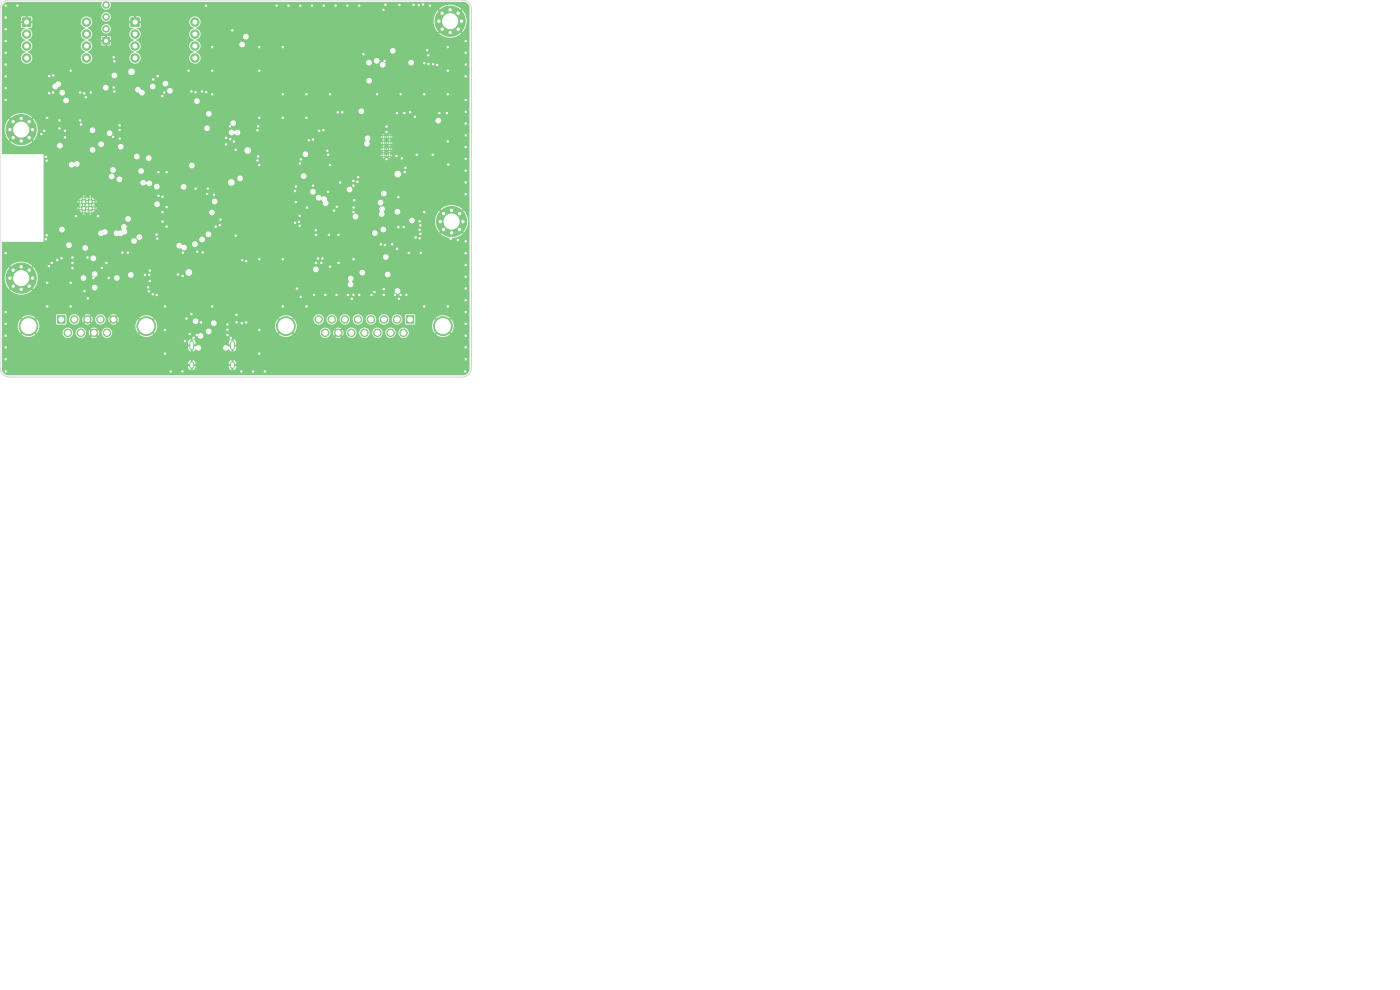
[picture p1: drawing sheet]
<svg xmlns="http://www.w3.org/2000/svg" width="297mm" height="210mm" viewBox="0 0 297 210" stroke-linecap="round" stroke-linejoin="round" font-family="sans-serif">
<g fill="#7fc87f" stroke="#7fc87f" stroke-width=".21">
<path d="M4.8 3.8h1.7v1.8h-1.7z"/>
<path d="M86.2 67h1.6v1.6h-1.6z"/>
<path d="M12.2 67h1.6v1.6h-1.6z"/>
<path d="M27.8 3.8h1.8v1.8h-1.8z"/>
<path d="M21.8 8h1.4v1.4h-1.4z"/>
<circle cx="93.4" cy="47" r=".4"/>
<circle cx="94.1" cy="45.3" r=".4"/>
<circle cx="94.1" cy="48.7" r=".4"/>
<circle cx="95.8" cy="44.6" r=".4"/>
<circle cx="95.8" cy="47" r="3.2"/>
<circle cx="95.8" cy="49.4" r=".4"/>
<circle cx="97.5" cy="45.3" r=".4"/>
<circle cx="97.5" cy="48.7" r=".4"/>
<circle cx="98.2" cy="47" r=".4"/>
<circle cx="5.6" cy="7.2" r=".9"/>
<circle cx="5.6" cy="9.8" r=".9"/>
<circle cx="5.6" cy="12.3" r=".9"/>
<circle cx="18.3" cy="12.3" r=".9"/>
<circle cx="18.3" cy="9.8" r=".9"/>
<circle cx="18.3" cy="7.2" r=".9"/>
<circle cx="18.3" cy="4.7" r=".9"/>
<circle cx="93.1" cy="4.5" r=".4"/>
<circle cx="93.8" cy="2.8" r=".4"/>
<circle cx="93.8" cy="6.2" r=".4"/>
<circle cx="95.5" cy="2.1" r=".4"/>
<circle cx="95.5" cy="4.5" r="3.2"/>
<circle cx="95.5" cy="6.9" r=".4"/>
<circle cx="97.2" cy="2.8" r=".4"/>
<circle cx="97.2" cy="6.2" r=".4"/>
<circle cx="97.9" cy="4.5" r=".4"/>
<circle cx="82.6" cy="33" r=".25"/>
<circle cx="82.6" cy="31.7" r=".25"/>
<circle cx="82.6" cy="30.4" r=".25"/>
<circle cx="82.6" cy="29.1" r=".25"/>
<circle cx="81.3" cy="33" r=".25"/>
<circle cx="81.3" cy="31.7" r=".25"/>
<circle cx="81.3" cy="30.4" r=".25"/>
<circle cx="81.3" cy="29.1" r=".25"/>
<circle cx="2.1" cy="59" r=".4"/>
<circle cx="2.8" cy="57.3" r=".4"/>
<circle cx="2.8" cy="60.7" r=".4"/>
<circle cx="4.5" cy="56.6" r=".4"/>
<circle cx="4.5" cy="59" r="3.2"/>
<circle cx="4.5" cy="61.4" r=".4"/>
<circle cx="6.2" cy="57.3" r=".4"/>
<circle cx="6.2" cy="60.7" r=".4"/>
<circle cx="6.9" cy="59" r=".4"/>
<circle cx="17.8" cy="44.9" r=".3"/>
<circle cx="19.2" cy="44.9" r=".3"/>
<circle cx="17.1" cy="44.2" r=".3"/>
<circle cx="18.5" cy="44.2" r=".3"/>
<circle cx="19.9" cy="44.2" r=".3"/>
<circle cx="17.8" cy="43.5" r=".3"/>
<circle cx="19.2" cy="43.5" r=".3"/>
<circle cx="17.1" cy="42.8" r=".3"/>
<circle cx="18.5" cy="42.8" r=".3"/>
<circle cx="19.9" cy="42.8" r=".3"/>
<circle cx="17.8" cy="42.1" r=".3"/>
<circle cx="19.2" cy="42.1" r=".3"/>
<circle cx="2.1" cy="27.5" r=".4"/>
<circle cx="2.8" cy="25.8" r=".4"/>
<circle cx="2.8" cy="29.2" r=".4"/>
<circle cx="4.5" cy="25.1" r=".4"/>
<circle cx="4.5" cy="27.5" r="3.2"/>
<circle cx="4.5" cy="29.9" r=".4"/>
<circle cx="6.2" cy="25.8" r=".4"/>
<circle cx="6.2" cy="29.2" r=".4"/>
<circle cx="6.9" cy="27.5" r=".4"/>
<circle cx="60.6" cy="69.2" r="2"/>
<circle cx="94" cy="69.2" r="2"/>
<circle cx="84.2" cy="67.8" r=".8"/>
<circle cx="81.5" cy="67.8" r=".8"/>
<circle cx="78.7" cy="67.8" r=".8"/>
<circle cx="75.9" cy="67.8" r=".8"/>
<circle cx="73.2" cy="67.8" r=".8"/>
<circle cx="70.4" cy="67.8" r=".8"/>
<circle cx="67.6" cy="67.8" r=".8"/>
<circle cx="85.6" cy="70.6" r=".8"/>
<circle cx="82.8" cy="70.6" r=".8"/>
<circle cx="80.1" cy="70.6" r=".8"/>
<circle cx="77.3" cy="70.6" r=".8"/>
<circle cx="74.5" cy="70.6" r=".8"/>
<circle cx="71.8" cy="70.6" r=".8"/>
<circle cx="69" cy="70.6" r=".8"/>
<circle cx="6" cy="69.2" r="2"/>
<circle cx="31" cy="69.2" r="2"/>
<circle cx="15.8" cy="67.8" r=".8"/>
<circle cx="18.5" cy="67.8" r=".8"/>
<circle cx="21.3" cy="67.8" r=".8"/>
<circle cx="24.1" cy="67.8" r=".8"/>
<circle cx="14.4" cy="70.6" r=".8"/>
<circle cx="17.2" cy="70.6" r=".8"/>
<circle cx="19.9" cy="70.6" r=".8"/>
<circle cx="22.7" cy="70.6" r=".8"/>
<circle cx="28.6" cy="7.2" r=".9"/>
<circle cx="28.6" cy="9.8" r=".9"/>
<circle cx="28.6" cy="12.3" r=".9"/>
<circle cx="41.3" cy="12.3" r=".9"/>
<circle cx="41.3" cy="9.8" r=".9"/>
<circle cx="41.3" cy="7.2" r=".9"/>
<circle cx="41.3" cy="4.7" r=".9"/>
<circle cx="22.5" cy="6.1" r=".7"/>
<circle cx="22.5" cy="3.6" r=".7"/>
<circle cx="22.5" cy="1" r=".7"/>
</g>
<path d="M40.7 72.7v1.1M40.7 77.1v.6M49.3 72.7v1.1M49.3 77.1v.6" fill="none" stroke="#7fc87f" stroke-width="1"/>
<g fill="#ececec" stroke="#ececec" stroke-width=".21">
<circle cx="69.8" cy="49.8" r=".3"/>
<circle cx="55" cy="70" r=".3"/>
<circle cx="72.1" cy="38.7" r=".3"/>
<circle cx="38.7" cy="78.8" r=".3"/>
<circle cx="48.8" cy="26.8" r=".3"/>
<circle cx="32.4" cy="62.4" r=".3"/>
<circle cx="51.3" cy="68.6" r=".3"/>
<circle cx="33.2" cy="62.6" r=".3"/>
<circle cx="90" cy="45" r=".3"/>
<circle cx="98.8" cy="76.2" r=".3"/>
<circle cx="95" cy="65" r=".3"/>
<circle cx="45.8" cy="48.1" r=".3"/>
<circle cx="35.3" cy="43.9" r=".3"/>
<circle cx="98.8" cy="31.2" r=".3"/>
<circle cx="84.7" cy="1" r=".3"/>
<circle cx="63.6" cy="47.9" r=".3"/>
<circle cx="63.8" cy="33.8" r=".3"/>
<circle cx="91.8" cy="32.8" r=".3"/>
<circle cx="1.2" cy="53.7" r=".3"/>
<circle cx="67.5" cy="54.8" r=".3"/>
<circle cx="35" cy="65" r=".3"/>
<circle cx="48.3" cy="69.9" r=".3"/>
<circle cx="75" cy="62.6" r=".3"/>
<circle cx="54.6" cy="27.6" r=".3"/>
<circle cx="55" cy="35" r=".3"/>
<circle cx="68.6" cy="27.6" r=".3"/>
<circle cx="42.6" cy="68.4" r=".3"/>
<circle cx="98.8" cy="56.2" r=".3"/>
<circle cx="95.1" cy="34.9" r=".3"/>
<circle cx="82" cy="26.9" r=".3"/>
<circle cx="60" cy="55" r=".3"/>
<circle cx="17.8" cy="19.8" r=".3"/>
<circle cx="15.4" cy="56.9" r=".3"/>
<circle cx="1.2" cy="76.2" r=".3"/>
<circle cx="34.4" cy="20.4" r=".3"/>
<circle cx="1.2" cy="68.7" r=".3"/>
<circle cx="8.8" cy="28.5" r=".3"/>
<circle cx="66.2" cy="1.2" r=".3"/>
<circle cx="9.9" cy="34.1" r=".3"/>
<circle cx="85.7" cy="48.2" r=".3"/>
<circle cx="66.4" cy="29.6" r=".3"/>
<circle cx="71.8" cy="55.8" r=".3"/>
<circle cx="17" cy="25.6" r=".3"/>
<circle cx="54.8" cy="33.2" r=".3"/>
<circle cx="20.8" cy="45.8" r=".3"/>
<circle cx="18.6" cy="63.3" r=".3"/>
<circle cx="90" cy="65" r=".3"/>
<circle cx="69.6" cy="32.8" r=".3"/>
<circle cx="10.4" cy="16.2" r=".3"/>
<circle cx="62.7" cy="42.9" r=".3"/>
<circle cx="24.3" cy="13" r=".3"/>
<circle cx="45" cy="20" r=".3"/>
<circle cx="45" cy="65" r=".3"/>
<circle cx="86.2" cy="62.6" r=".3"/>
<circle cx="81.4" cy="62.6" r=".3"/>
<circle cx="54.8" cy="26.8" r=".3"/>
<circle cx="66.6" cy="62.6" r=".3"/>
<circle cx="98.8" cy="16.2" r=".3"/>
<circle cx="35.3" cy="36.5" r=".3"/>
<circle cx="84.5" cy="41.8" r=".3"/>
<circle cx="10" cy="65" r=".3"/>
<circle cx="56.2" cy="78.8" r=".3"/>
<circle cx="63.8" cy="63" r=".3"/>
<circle cx="98.8" cy="73.7" r=".3"/>
<circle cx="95" cy="30" r=".3"/>
<circle cx="51.4" cy="55.2" r=".3"/>
<circle cx="49.6" cy="30" r=".3"/>
<circle cx="33.5" cy="16.2" r=".3"/>
<circle cx="69.4" cy="32" r=".3"/>
<circle cx="70" cy="20" r=".3"/>
<circle cx="9.9" cy="49.9" r=".3"/>
<circle cx="90.9" cy="11.7" r=".3"/>
<circle cx="98.8" cy="61.2" r=".3"/>
<circle cx="70" cy="56.6" r=".3"/>
<circle cx="62.7" cy="39.6" r=".3"/>
<circle cx="1.2" cy="71.2" r=".3"/>
<circle cx="11" cy="55.8" r=".3"/>
<circle cx="71.7" cy="23.8" r=".3"/>
<circle cx="19.2" cy="19.6" r=".3"/>
<circle cx="55" cy="15" r=".3"/>
<circle cx="81.8" cy="1" r=".3"/>
<circle cx="98.8" cy="28.7" r=".3"/>
<circle cx="50" cy="50" r=".3"/>
<circle cx="45" cy="10" r=".3"/>
<circle cx="31.8" cy="57.4" r=".3"/>
<circle cx="55" cy="75" r=".3"/>
<circle cx="1.2" cy="6.2" r=".3"/>
<circle cx="80.8" cy="51.8" r=".3"/>
<circle cx="78.8" cy="62.6" r=".3"/>
<circle cx="85.8" cy="36.5" r=".3"/>
<circle cx="46.8" cy="46.6" r=".3"/>
<circle cx="16.1" cy="45.8" r=".3"/>
<circle cx="97.1" cy="50.9" r=".3"/>
<circle cx="67" cy="49.8" r=".3"/>
<circle cx="13.8" cy="29.1" r=".3"/>
<circle cx="31.6" cy="58.3" r=".3"/>
<circle cx="75" cy="45" r=".3"/>
<circle cx="60" cy="65" r=".3"/>
<circle cx="75" cy="38.4" r=".3"/>
<circle cx="65" cy="65" r=".3"/>
<circle cx="98.8" cy="8.7" r=".3"/>
<circle cx="41.8" cy="71.1" r=".3"/>
<circle cx="95.6" cy="50.7" r=".3"/>
<circle cx="1.2" cy="78.8" r=".3"/>
<circle cx="71.2" cy="1.2" r=".3"/>
<circle cx="12.2" cy="55.2" r=".3"/>
<circle cx="41.5" cy="40" r=".3"/>
<circle cx="89" cy="48.8" r=".3"/>
<circle cx="11.3" cy="16" r=".3"/>
<circle cx="35" cy="70" r=".3"/>
<circle cx="42.9" cy="19.4" r=".3"/>
<circle cx="67" cy="55.8" r=".3"/>
<circle cx="81.3" cy="2.1" r=".3"/>
<circle cx="83.2" cy="51.8" r=".3"/>
<circle cx="86" cy="35.6" r=".3"/>
<circle cx="1.2" cy="11.2" r=".3"/>
<circle cx="76.2" cy="62.6" r=".3"/>
<circle cx="65.1" cy="44" r=".3"/>
<circle cx="39.2" cy="72.4" r=".3"/>
<circle cx="55" cy="55" r=".3"/>
<circle cx="68.2" cy="55.8" r=".3"/>
<circle cx="67.7" cy="27.8" r=".3"/>
<circle cx="98.8" cy="13.7" r=".3"/>
<circle cx="80" cy="20" r=".3"/>
<circle cx="40.6" cy="66.6" r=".3"/>
<circle cx="98.8" cy="51.2" r=".3"/>
<circle cx="40.2" cy="70.9" r=".3"/>
<circle cx="55" cy="25" r=".3"/>
<circle cx="79.4" cy="62" r=".3"/>
<circle cx="50.2" cy="66.8" r=".3"/>
<circle cx="1.2" cy="8.7" r=".3"/>
<circle cx="82" cy="33.8" r=".3"/>
<circle cx="98.8" cy="41.2" r=".3"/>
<circle cx="19.8" cy="59" r=".3"/>
<circle cx="48" cy="30.6" r=".3"/>
<circle cx="71.4" cy="62.6" r=".3"/>
<circle cx="70.9" cy="44.7" r=".3"/>
<circle cx="43.7" cy="1.2" r=".3"/>
<circle cx="1.2" cy="21.2" r=".3"/>
<circle cx="18.2" cy="20.6" r=".3"/>
<circle cx="54.6" cy="34" r=".3"/>
<circle cx="84.5" cy="48.2" r=".3"/>
<circle cx="25.4" cy="26.6" r=".3"/>
<circle cx="75" cy="39.4" r=".3"/>
<circle cx="1.2" cy="73.7" r=".3"/>
<circle cx="63.7" cy="1.2" r=".3"/>
<circle cx="93.2" cy="24" r=".3"/>
<circle cx="10.4" cy="19.8" r=".3"/>
<circle cx="88.2" cy="50.4" r=".3"/>
<circle cx="85.3" cy="33.6" r=".3"/>
<circle cx="35.3" cy="48.1" r=".3"/>
<circle cx="31.6" cy="61.8" r=".3"/>
<circle cx="98.8" cy="38.7" r=".3"/>
<circle cx="84.1" cy="33.1" r=".3"/>
<circle cx="45.4" cy="41.3" r=".3"/>
<circle cx="15.4" cy="55.8" r=".3"/>
<circle cx="12.6" cy="27.2" r=".3"/>
<circle cx="11.2" cy="19.6" r=".3"/>
<circle cx="9.7" cy="33.3" r=".3"/>
<circle cx="85" cy="62.6" r=".3"/>
<circle cx="34.9" cy="19.6" r=".3"/>
<circle cx="84.6" cy="63.4" r=".3"/>
<circle cx="89" cy="50.6" r=".3"/>
<circle cx="88.9" cy="1.1" r=".3"/>
<circle cx="1.2" cy="1.2" r=".3"/>
<circle cx="91.9" cy="13.6" r=".3"/>
<circle cx="50.2" cy="68.4" r=".3"/>
<circle cx="98.8" cy="36.2" r=".3"/>
<circle cx="48.3" cy="68.8" r=".3"/>
<circle cx="46.6" cy="47.8" r=".3"/>
<circle cx="85" cy="20" r=".3"/>
<circle cx="66.4" cy="39.4" r=".3"/>
<circle cx="9.7" cy="50.7" r=".3"/>
<circle cx="98.8" cy="53.7" r=".3"/>
<circle cx="82" cy="28" r=".3"/>
<circle cx="48.8" cy="29.5" r=".3"/>
<circle cx="48.3" cy="71.1" r=".3"/>
<circle cx="1.2" cy="18.7" r=".3"/>
<circle cx="1.2" cy="16.2" r=".3"/>
<circle cx="70" cy="35" r=".3"/>
<circle cx="44.1" cy="40" r=".3"/>
<circle cx="95" cy="10" r=".3"/>
<circle cx="63.6" cy="45.8" r=".3"/>
<circle cx="83.8" cy="62.6" r=".3"/>
<circle cx="73.8" cy="62.6" r=".3"/>
<circle cx="9.4" cy="27.8" r=".3"/>
<circle cx="40" cy="15" r=".3"/>
<circle cx="95" cy="20" r=".3"/>
<circle cx="15" cy="60" r=".3"/>
<circle cx="1.2" cy="13.7" r=".3"/>
<circle cx="17" cy="19.6" r=".3"/>
<circle cx="32.5" cy="16.8" r=".3"/>
<circle cx="33.6" cy="41.5" r=".3"/>
<circle cx="76" cy="37.6" r=".3"/>
<circle cx="81.6" cy="12.9" r=".3"/>
<circle cx="84.2" cy="24" r=".3"/>
<circle cx="52.2" cy="68.4" r=".3"/>
<circle cx="89.2" cy="47.8" r=".3"/>
<circle cx="3.7" cy="1.2" r=".3"/>
<circle cx="22.6" cy="55.8" r=".3"/>
<circle cx="15" cy="15" r=".3"/>
<circle cx="98.7" cy="78.8" r=".3"/>
<circle cx="95" cy="15" r=".3"/>
<circle cx="98.8" cy="26.2" r=".3"/>
<circle cx="18.6" cy="54.6" r=".3"/>
<circle cx="98.8" cy="71.2" r=".3"/>
<circle cx="23" cy="59" r=".3"/>
<circle cx="24.1" cy="12.2" r=".3"/>
<circle cx="48.9" cy="71.7" r=".3"/>
<circle cx="85.8" cy="24" r=".3"/>
<circle cx="49.3" cy="6.5" r=".3"/>
<circle cx="98.8" cy="58.7" r=".3"/>
<circle cx="50" cy="31.8" r=".3"/>
<circle cx="12.6" cy="25.6" r=".3"/>
<circle cx="68.4" cy="54.8" r=".3"/>
<circle cx="65" cy="20" r=".3"/>
<circle cx="15.4" cy="54.6" r=".3"/>
<circle cx="61.2" cy="1.2" r=".3"/>
<circle cx="88" cy="24.8" r=".3"/>
<circle cx="98.8" cy="23.7" r=".3"/>
<circle cx="87.7" cy="1" r=".3"/>
<circle cx="74.6" cy="63.4" r=".3"/>
<circle cx="91.2" cy="1.2" r=".3"/>
<circle cx="52.2" cy="55.4" r=".3"/>
<circle cx="69" cy="62.6" r=".3"/>
<circle cx="10.4" cy="56.4" r=".3"/>
<circle cx="38.8" cy="53.6" r=".3"/>
<circle cx="90.9" cy="13.6" r=".3"/>
<circle cx="75.8" cy="38.6" r=".3"/>
<circle cx="73.7" cy="1.2" r=".3"/>
<circle cx="71.5" cy="43.9" r=".3"/>
<circle cx="34.5" cy="45" r=".3"/>
<circle cx="72.6" cy="23.8" r=".3"/>
<circle cx="1.2" cy="3.7" r=".3"/>
<circle cx="17.2" cy="26.4" r=".3"/>
<circle cx="77.1" cy="11.5" r=".3"/>
<circle cx="63.6" cy="34.7" r=".3"/>
<circle cx="41.9" cy="53.4" r=".3"/>
<circle cx="41.1" cy="71.7" r=".3"/>
<circle cx="31.4" cy="61" r=".3"/>
<circle cx="43.9" cy="41.1" r=".3"/>
<circle cx="39.6" cy="67.6" r=".3"/>
<circle cx="43.7" cy="19.6" r=".3"/>
<circle cx="33.4" cy="50.6" r=".3"/>
<circle cx="90" cy="20" r=".3"/>
<circle cx="89.2" cy="49.6" r=".3"/>
<circle cx="10" cy="60" r=".3"/>
<circle cx="75.2" cy="42.5" r=".3"/>
<circle cx="13.8" cy="27.8" r=".3"/>
<circle cx="90" cy="13.4" r=".3"/>
<circle cx="34.5" cy="47" r=".3"/>
<circle cx="98.8" cy="33.7" r=".3"/>
<circle cx="63" cy="61.2" r=".3"/>
<circle cx="65" cy="25" r=".3"/>
<circle cx="33.6" cy="36.5" r=".3"/>
<circle cx="62.6" cy="40.5" r=".3"/>
<circle cx="71.8" cy="49.8" r=".3"/>
<circle cx="98.8" cy="11.2" r=".3"/>
<circle cx="38.7" cy="58.6" r=".3"/>
<circle cx="45" cy="15" r=".3"/>
<circle cx="27.1" cy="53.6" r=".3"/>
<circle cx="60" cy="10" r=".3"/>
<circle cx="24.3" cy="19.4" r=".3"/>
<circle cx="90.6" cy="10.7" r=".3"/>
<circle cx="26" cy="53.6" r=".3"/>
<circle cx="67" cy="48.8" r=".3"/>
<circle cx="94.8" cy="24" r=".3"/>
<circle cx="75" cy="55" r=".3"/>
<circle cx="98.8" cy="66.2" r=".3"/>
<circle cx="55" cy="10" r=".3"/>
<circle cx="33.2" cy="49.8" r=".3"/>
<circle cx="76.2" cy="1.2" r=".3"/>
<circle cx="25.4" cy="29.4" r=".3"/>
<circle cx="41.5" cy="19.6" r=".3"/>
<circle cx="35" cy="75" r=".3"/>
<circle cx="68.7" cy="1.2" r=".3"/>
<circle cx="89.3" cy="53.7" r=".3"/>
<circle cx="62.6" cy="47.3" r=".3"/>
<circle cx="31.8" cy="59.6" r=".3"/>
<circle cx="89" cy="47" r=".3"/>
<circle cx="40.6" cy="19.4" r=".3"/>
<circle cx="37.8" cy="58.2" r=".3"/>
<circle cx="86.7" cy="53.7" r=".3"/>
<circle cx="63.4" cy="47.1" r=".3"/>
<circle cx="65.5" cy="29.8" r=".3"/>
<circle cx="60" cy="25" r=".3"/>
<circle cx="43" cy="53.6" r=".3"/>
<circle cx="75" cy="44" r=".3"/>
<circle cx="98.8" cy="21.2" r=".3"/>
<circle cx="34.5" cy="41.7" r=".3"/>
<circle cx="81.4" cy="61.3" r=".3"/>
<circle cx="30.8" cy="58.3" r=".3"/>
<circle cx="84.2" cy="52.8" r=".3"/>
<circle cx="60" cy="20" r=".3"/>
<circle cx="25.4" cy="27.6" r=".3"/>
<circle cx="98.8" cy="68.7" r=".3"/>
<circle cx="36.2" cy="78.8" r=".3"/>
<circle cx="24.1" cy="18.6" r=".3"/>
<circle cx="51.2" cy="78.8" r=".3"/>
<circle cx="69.6" cy="40.7" r=".3"/>
<circle cx="89.7" cy=".9" r=".3"/>
<circle cx="17.9" cy="61.7" r=".3"/>
<circle cx="81.6" cy="52" r=".3"/>
<circle cx="88.4" cy="32.8" r=".3"/>
<circle cx="98.8" cy="63.7" r=".3"/>
<circle cx="10" cy="25" r=".3"/>
<circle cx="13" cy="54.8" r=".3"/>
<circle cx="21.6" cy="56.8" r=".3"/>
<circle cx="87" cy="23.8" r=".3"/>
<circle cx="48" cy="29.3" r=".3"/>
<circle cx="58.7" cy="1.2" r=".3"/>
<circle cx="15" cy="65" r=".3"/>
<circle cx="24" cy="29" r=".3"/>
<circle cx="53.7" cy="78.8" r=".3"/>
<circle cx="1.2" cy="66.2" r=".3"/>
<circle cx="92.7" cy="13.8" r=".3"/>
<circle cx="84.4" cy="36.9" r=".4"/>
<circle cx="49.1" cy="38.7" r=".4"/>
<circle cx="76.7" cy="23.6" r=".3"/>
<circle cx="78" cy="29.3" r=".3"/>
<circle cx="77.8" cy="30.5" r=".3"/>
<circle cx="29.9" cy="36.3" r=".3"/>
<circle cx="31.6" cy="33.5" r=".3"/>
<circle cx="52.6" cy="31.9" r=".4"/>
<circle cx="40.1" cy="57.8" r=".4"/>
<circle cx="27.9" cy="15.2" r=".4"/>
<circle cx="44.2" cy="49.7" r=".3"/>
<circle cx="93" cy="25.6" r=".3"/>
<circle cx="74.2" cy="40.2" r=".3"/>
<circle cx="81.4" cy="41.1" r=".3"/>
<circle cx="78.3" cy="17.1" r=".3"/>
<circle cx="40.7" cy="35.1" r=".3"/>
<circle cx="19.6" cy="27.6" r=".3"/>
<circle cx="12.7" cy="30.9" r=".3"/>
<circle cx="42.9" cy="50.8" r=".3"/>
<circle cx="29" cy="33.2" r=".3"/>
<circle cx="42.6" cy="71.3" r=".3"/>
<circle cx="45.3" cy="68.6" r=".3"/>
<circle cx="44.3" cy="70.3" r=".3"/>
<circle cx="28.4" cy="51.1" r=".3"/>
<circle cx="41.5" cy="68.1" r=".3"/>
<circle cx="25.6" cy="49.5" r=".3"/>
<circle cx="41.8" cy="21.4" r=".3"/>
<circle cx="43.9" cy="27.2" r=".3"/>
<circle cx="35.1" cy="17.7" r=".3"/>
<circle cx="64.4" cy="37.4" r=".3"/>
<circle cx="64.8" cy="32.7" r=".3"/>
<circle cx="18.1" cy="52.6" r=".3"/>
<circle cx="33.3" cy="43.3" r=".3"/>
<circle cx="13.2" cy="48.7" r=".3"/>
<circle cx="14.6" cy="52" r=".3"/>
<circle cx="20.1" cy="61" r=".3"/>
<circle cx="26.4" cy="49.1" r=".3"/>
<circle cx="76.9" cy="57.8" r=".3"/>
<circle cx="74.4" cy="59.1" r=".3"/>
<circle cx="26.3" cy="48.1" r=".3"/>
<circle cx="74.4" cy="60.3" r=".3"/>
<circle cx="17.7" cy="59" r=".3"/>
<circle cx="81" cy="45.4" r=".3"/>
<circle cx="38" cy="52.1" r=".3"/>
<circle cx="81.3" cy="48.7" r=".3"/>
<circle cx="41.4" cy="51.8" r=".3"/>
<circle cx="21.5" cy="30.6" r=".3"/>
<circle cx="49.1" cy="28.1" r=".3"/>
<circle cx="13.2" cy="19.7" r=".3"/>
<circle cx="21.4" cy="49.5" r=".3"/>
<circle cx="11.7" cy="18.4" r=".3"/>
<circle cx="51.4" cy="9.4" r=".3"/>
<circle cx="23.2" cy="28.3" r=".3"/>
<circle cx="49.5" cy="26.1" r=".3"/>
<circle cx="52.2" cy="7.8" r=".3"/>
<circle cx="14" cy="21.3" r=".3"/>
<circle cx="50.4" cy="28.1" r=".3"/>
<circle cx="22.2" cy="49.2" r=".3"/>
<circle cx="32.4" cy="18.3" r=".3"/>
<circle cx="36" cy="19.3" r=".3"/>
<circle cx="24.7" cy="49.5" r=".3"/>
<circle cx="27.2" cy="46.4" r=".3"/>
<circle cx="84.3" cy="61.7" r=".3"/>
<circle cx="29.6" cy="50.3" r=".3"/>
<circle cx="75.4" cy="45.9" r=".3"/>
<circle cx="45" cy="45.1" r=".3"/>
<circle cx="45.5" cy="42.7" r=".3"/>
<circle cx="69.1" cy="43.1" r=".3"/>
<circle cx="50.9" cy="37.8" r=".3"/>
<circle cx="66.4" cy="40.7" r=".3"/>
<circle cx="31.7" cy="38.9" r=".3"/>
<circle cx="68.8" cy="42.2" r=".3"/>
<circle cx="67.6" cy="41.9" r=".3"/>
<circle cx="30.4" cy="38.8" r=".3"/>
<circle cx="38.9" cy="39.6" r=".3"/>
<circle cx="20.1" cy="58.2" r=".3"/>
<circle cx="23.7" cy="37.4" r=".3"/>
<circle cx="33.3" cy="39.6" r=".3"/>
<circle cx="87.2" cy="13.3" r=".3"/>
<circle cx="25.6" cy="31.1" r=".3"/>
<circle cx="19.8" cy="54.8" r=".3"/>
<circle cx="24" cy="36.1" r=".3"/>
<circle cx="27.8" cy="58.3" r=".3"/>
<circle cx="19.6" cy="31.8" r=".3"/>
<circle cx="78.3" cy="13.3" r=".3"/>
<circle cx="83.3" cy="10.8" r=".3"/>
<circle cx="16.3" cy="34.8" r=".3"/>
<circle cx="15.2" cy="34.9" r=".3"/>
<circle cx="25.3" cy="38" r=".3"/>
<circle cx="82.2" cy="58.2" r=".3"/>
<circle cx="39.1" cy="52.5" r=".3"/>
<circle cx="81.8" cy="54.5" r=".3"/>
<circle cx="67" cy="57.2" r=".3"/>
<circle cx="44.3" cy="24.1" r=".3"/>
<circle cx="84.3" cy="44.9" r=".3"/>
<circle cx="79.5" cy="49.4" r=".3"/>
<circle cx="80.7" cy="43" r=".3"/>
<circle cx="22.5" cy="18.6" r=".3"/>
<circle cx="24.3" cy="16" r=".3"/>
<circle cx="30.1" cy="19.7" r=".3"/>
<circle cx="29.3" cy="19" r=".3"/>
<circle cx="12.4" cy="17.8" r=".3"/>
<circle cx="81.1" cy="44.4" r=".3"/>
<circle cx="87.4" cy="46.8" r=".3"/>
<circle cx="24.8" cy="59" r=".3"/>
<circle cx="81.2" cy="13.7" r=".3"/>
<circle cx="79.9" cy="12.9" r=".3"/>
</g>
<path d="M.9 .7l.6-.3 20.1 .1a1.04 1.04 0 0 0 .9 1.6 1.04 1.04 0 0 0 .9-1.7h75.1l.6 .3 .5 .7v77.1l-.3 .6-.8 .5h-97l-.6-.3-.5-.8v-.7h39.5l.2 .5 .4 .2v-.5h.4v.5l.4-.2 .2-.5h7l.2 .5 .4 .2v-.5h.4v.5l.5-.4 .1-.4h-.5v-.4h.5v-.3l-.2-.4-.4-.2v.5h-.4v-.5l-.4 .2-.2 .7h.5v.4h-.5v.1h-7v-.1h-.5v-.4h.5v-.2l-.2-.5-.4-.2v.5h-.4v-.5l-.4 .2-.2 .7h.5v.4h-.5v.1h-39.5v-3.9h39.5l.2 .4 .4 .3v-.6h.4v.6l.6-.6a.63 .63 0 0 0 .7 .3 .63 .63 0 0 0 .5-.5h4.6v.2a.58 .58 0 0 0 .5 .4 .58 .58 0 0 0 .6-.3l.7 .5v-.6h.4v.6l.4-.3 .2-.8h-.5v-.4h.5l-.2-.9-.4-.3v.6h-.4v-.6l-.3 .2-.3 .4v.6h.5v.4h-.6a.59 .59 0 0 0-.7-.3 .59 .59 0 0 0-.4 .6h-4.6v-.2a.7 .7 0 0 0-1.2-.1h-.5v-.4h.5l-.2-.9-.4-.3v.6h-.4v-.6l-.4 .3-.2 .3v.6h.5v.4h-.5v.4h-39.5v-4.7h3.3l.2 .9 .4 .6 .5-.5 .3 .2-.5 .5a2.29 2.29 0 0 0 2.9 0l-.5-.5 .3-.2 .5 .5 5.5-.1a1.11 1.11 0 0 0 1.1 1.1 1.11 1.11 0 0 0 1.1-1.1h.5l.1 .2a1.11 1.11 0 0 0 1.2 .9 1.11 1.11 0 0 0 1-1.1h.5l.2 .6 .5-.4 .2 .3-.4 .4 .5 .2 .7-.2-.4-.4 .3-.3 .4 .4 .2-.6h.6v.2a1.11 1.11 0 0 0 1.8 .7 1.11 1.11 0 0 0-.2-1.9 1.11 1.11 0 0 0-1.6 1h-.6l-.2-.6-.4 .4-.3-.3 .4-.4-.5-.2-.7 .2 .4 .4-.2 .3-.5-.4-.2 .6h-.5l-.1-.2a1.11 1.11 0 0 0-1.1-.9 1.11 1.11 0 0 0-1.1 1.1h-.5v-.2a1.11 1.11 0 0 0-1.2-.9 1.11 1.11 0 0 0-1 1.1h-5.4l.3-.5 .1-.9h20.4l.2 .9 .4 .6 .5-.5 .3 .2-.5 .5a2.28 2.28 0 0 0 2.4 .4h9.9l.1 .1a.61 .61 0 0 0 .9 .3 .61 .61 0 0 0-.1-1 .61 .61 0 0 0-.9 .6h-9.9l.5-.4-.5-.5 .3-.2 .5 .5 .2-.4h10.7a.61 .61 0 0 0 .8 .6 .61 .61 0 0 0 .1-1.1 .61 .61 0 0 0-.9 .3v.2h-10.7l.3-1.1h25l.2 .9 .4 .6 .5-.5 .3 .2-.5 .6a2.29 2.29 0 0 0 2.9-.1l-.5-.5 .3-.2 .5 .5 5.5-.1a1.11 1.11 0 0 0 1.1 1.1 1.11 1.11 0 0 0 1.1-1.1h.6l.2 .6 .4-.4 .3 .3-.5 .4 .6 .2 .7-.2-.5-.4 .3-.3 .5 .4 .2-.6h.5v.2a1.11 1.11 0 0 0 1.2 .9 1.11 1.11 0 0 0 1-1.1h.6v.2a1.11 1.11 0 0 0 1.2 .9 1.11 1.11 0 0 0 1-1.1h.6v.2a1.11 1.11 0 0 0 1.2 .9 1.11 1.11 0 0 0 1-1.1h.5l.1 .2a1.11 1.11 0 0 0 1.1 .9 1.11 1.11 0 0 0 1.1-1.1h.5v.2a1.11 1.11 0 0 0 1.8 .7 1.11 1.11 0 0 0-.2-1.9 1.11 1.11 0 0 0-1.6 1h-.5l-.1-.2a1.11 1.11 0 0 0-1.2-.9 1.11 1.11 0 0 0-1 1.1h-.5v-.2a1.11 1.11 0 0 0-1.2-.9 1.11 1.11 0 0 0-1 1.1h-.6v-.2a1.11 1.11 0 0 0-1.2-.9 1.11 1.11 0 0 0-1 1.1h-.6v-.2a1.11 1.11 0 0 0-1.2-.9 1.11 1.11 0 0 0-1 1.1h-.5l-.2-.6-.5 .4-.3-.3 .5-.4-.5-.2-.8 .2 .5 .4-.3 .3-.4-.4-.2 .6h-.6v-.2a1.11 1.11 0 0 0-1.2-.9 1.11 1.11 0 0 0-1 1.1h-5.4l.3-.5 .1-.9h28.8l.1 .9 .4 .6 .5-.5 .3 .2-.5 .5a2.29 2.29 0 0 0 2.9 0l-.5-.5 .3-.2 .5 .5a2.29 2.29 0 0 0 0-3l-.5 .5-.3-.3 .5-.5a2.29 2.29 0 0 0-2.9 0l.5 .5-.3 .3-.5-.5-.4 .6-.1 .9h-28.8l-.1-.9-.3-.5h4a1.11 1.11 0 0 0 1.1 1.1 1.11 1.11 0 0 0 1.1-1.1h.6v.2a1.11 1.11 0 0 0 1.2 .9 1.11 1.11 0 0 0 1-1.1h.5l.1 .2a1.11 1.11 0 0 0 1.2 .9 1.11 1.11 0 0 0 1-1.1h.5v.2a1.11 1.11 0 0 0 1.2 .9 1.11 1.11 0 0 0 1-1.1h.6v.2a1.11 1.11 0 0 0 1.2 .9 1.11 1.11 0 0 0 1-1.1h.6v.2a1.11 1.11 0 0 0 1.2 .9 1.11 1.11 0 0 0 1-1.1h.5v.2a1.1 1.1 0 0 0 1.8 .6h1l.3 .3 1.8-.1 .1-.2v-1.8l-.3-.1h-1.8l-.1 .2v1.7h-1l.1-.1a1.11 1.11 0 0 0-.4-1.8 1.11 1.11 0 0 0-1.5 1.1h-.5l-.1-.2a1.11 1.11 0 0 0-1.1-.9 1.11 1.11 0 0 0-1 1.1h-.6v-.2a1.11 1.11 0 0 0-1.2-.9 1.11 1.11 0 0 0-1 1.1h-.6v-.2a1.11 1.11 0 0 0-1.2-.9 1.11 1.11 0 0 0-1 1.1h-.5l-.1-.2a1.11 1.11 0 0 0-1.2-.9 1.11 1.11 0 0 0-1 1.1h-.5v-.2a1.11 1.11 0 0 0-1.2-.9 1.11 1.11 0 0 0-1 1.1h-.6v-.2a1.11 1.11 0 0 0-1.2-.9 1.11 1.11 0 0 0-1 1.1l-4.1-.1-.5 .5-.3-.3 .5-.5a2.29 2.29 0 0 0-2.9 0l.5 .5-.3 .3-.5-.5-.4 .6-.2 .9h-25l-.2-1.1h7.8a.6 .6 0 0 0 .4 .6 .6 .6 0 0 0 .6-.1h2.8l.1 .1a.61 .61 0 0 0 .9 .3 .61 .61 0 0 0-.1-1 .61 .61 0 0 0-.9 .6h-2.8l.1-.2a.61 .61 0 0 0-.3-.8 .61 .61 0 0 0-.8 .5h-7.8l-.3-.4-.5 .5-.3-.3 .5-.5a2.29 2.29 0 0 0-2.9 0l.5 .5-.3 .3-.5-.5-.4 .6-.2 .9h-20.4v-.6h3.6l.2 .3h1.8l.2-.3v-.8h.6a1.11 1.11 0 0 0 1.1 1.1 1.11 1.11 0 0 0 1.1-1.1h.5l.2 .6 .5-.5 .3 .3-.5 .5 .5 .2 .8-.2-.5-.5 .3-.3 .4 .5 .2-.6h.6v.2a1.11 1.11 0 0 0 1.2 .9 1.11 1.11 0 0 0 1-1.1h.6l.2 .6 .4-.5 .3 .3-.4 .5 .3 .1 .9-.1-.4-.5 .2-.3 .5 .5a1.08 1.08 0 0 0 0-1.3l-.5 .5-.2-.3 .4-.4-.9-.2-.3 .2 .4 .4-.3 .3-.4-.5-.2 .7h-.6a1.11 1.11 0 0 0-1.1-1.1 1.11 1.11 0 0 0-1.1 1.1h-.6l-.2-.7-.4 .5-.3-.3 .5-.4-.6-.2-.7 .2 .5 .4-.3 .3-.5-.5-.2 .7h-.5v-.2a1.11 1.11 0 0 0-1.2-.9 1.11 1.11 0 0 0-1 1.1h-.6v-.9l-.2-.2h-1.8l-.2 .2v1.7h-3.6l-.5-.9-.5 .5-.3-.3 .5-.5a2.29 2.29 0 0 0-2.9 0l.5 .5-.3 .3-.5-.5-.4 .6-.2 .9h-3.3v-10.2h.6l.2 1.1 .7 1.2 1.3-1.3 .3 .3-1.3 1.3a3.5 3.5 0 0 0 4.5 .1h77v.2a.61 .61 0 0 0 1 .3 .61 .61 0 0 0-.1-1 .61 .61 0 0 0-.9 .5h-77l.1-.1-1.3-1.3 .3-.3 1.3 1.3 .3-.3h12.1v.2a.61 .61 0 0 0 1 .3 .61 .61 0 0 0-.2-1 .61 .61 0 0 0-.8 .5h-12.1l.3-.7h66.1v.2a.63 .63 0 0 0 1 .2 .63 .63 0 0 0-.2-1 .64 .64 0 0 0 .2-1 .64 .64 0 0 0-1 .1 .64 .64 0 0 0 .3 .9l-.3 .6h-66.1l.3-1.3h9.1a.6 .6 0 0 0 .6 .6 .6 .6 0 0 0 .6-.6h5.9v.1a.61 .61 0 0 0 1 .3 .61 .61 0 0 0-.1-1 .61 .61 0 0 0-.9 .6h-5.9v-.2a.61 .61 0 0 0-.7-.4 .61 .61 0 0 0-.5 .6h-9.1l-.1-.8h11.6l.3 .5a.61 .61 0 0 0 .9-.4h6.5v.2a.6 .6 0 0 0 .9 .3 .6 .6 0 0 0 0-1h11.3v.2a.7 .7 0 0 0 .7 .5 .7 .7 0 0 0 .7-.7h35.5l.1 .5 .5 .1 .4-.2h4.3l.1 .2a.61 .61 0 0 0 .9 .3 .61 .61 0 0 0-.1-1 .61 .61 0 0 0-.9 .5h-4.3l.1-.1a.61 .61 0 0 0-.4-.9 .61 .61 0 0 0-.7 .6h-35.5l-.1-.3-.4-.3h26.1v.1a.61 .61 0 0 0 1 .3 .61 .61 0 0 0-.1-1 .61 .61 0 0 0-.9 .6l-26.1-.1a.71 .71 0 0 0-.9 .7l-11.6-.1-.5 .2-.1 .4h-6.5a.6 .6 0 0 0-.5-.7 .6 .6 0 0 0-.7 .6h-11.6l-.8-1.5-1.3 1.3-.3-.3 1.3-1.3-.2-.2a3.5 3.5 0 0 0-4.4 .2l1.3 1.3-.3 .3-1.3-1.3a3.5 3.5 0 0 0-.9 2.3h-.6v-4.2h18.8v.2a.6 .6 0 0 0 .8 .4 .6 .6 0 0 0 .3-.9h60.9l.1 .2a.61 .61 0 0 0 .9 .3 .61 .61 0 0 0-.1-1 .61 .61 0 0 0-.9 .5h-60.9a.61 .61 0 0 0-.7-.3 .61 .61 0 0 0-.4 .6h-18.8v-2.8h13.6l.1 .3 .4 .3h3v.2a.6 .6 0 0 0 .9 .3 .6 .6 0 0 0 0-1h19v.2a.83 .83 0 0 0 1.1 .4 .6 .6 0 0 0 .8 .4 .6 .6 0 0 0 .3-.9 .6 .6 0 0 0-.9-.2l-.2-.2h2.3a.61 .61 0 0 0 .8 .6 .61 .61 0 0 0 .1-1.1 .61 .61 0 0 0-.9 .3v.2h-2.3a.6 .6 0 0 0-.6-.3 .6 .6 0 0 0-.5 .6h-19a.6 .6 0 0 0-.9 .5h-2.8h.1a.61 .61 0 0 0 .4-.7 .61 .61 0 0 0-.6-.5 .61 .61 0 0 0-.6 .6h-13.6v-.6l8.8-.1v-.2h18.6a.61 .61 0 0 0 .9 .6 .61 .61 0 0 0 .1-1 .61 .61 0 0 0-1 .3v.1h-18.6v-.8h19.7a.6 .6 0 0 0 1 .5h12.4v.2a.61 .61 0 0 0 1 .3 .61 .61 0 0 0-.2-1 .61 .61 0 0 0-.8 .5h-12.4l.1-.1a.61 .61 0 0 0-.3-1h13.9v.2a.6 .6 0 0 0 .8 .4 .6 .6 0 0 0 .4-.9h34.1v.2a.61 .61 0 0 0 1 .3 .61 .61 0 0 0-.1-1 .61 .61 0 0 0-.9 .5h-34.2a.61 .61 0 0 0-.6-.3 .61 .61 0 0 0-.5 .6h-14l-.5 .2-.2 .4h-19.7v-.8h11.6a.69 .69 0 0 0 .6 .6 .69 .69 0 0 0 .7-.3l.4-.1 .3-.2h1.3v.1a.71 .71 0 0 0 1.1 .3l.6 .2 .3-.3a.7 .7 0 0 0 .7-.3 .7 .7 0 0 0 0-.8h53.9v.1a.61 .61 0 0 0 1 .4 .61 .61 0 0 0-.1-1.1 .61 .61 0 0 0-.9 .6l-53.9-.1a.66 .66 0 0 0-.1-.9 .66 .66 0 0 0-1 .1 .66 .66 0 0 0 .2 1l-.8 .2a.6 .6 0 0 0-.7-.1 .6 .6 0 0 0-.3 .6h-1.3v-.1a.67 .67 0 0 0-.4-.8 .67 .67 0 0 0-.8 .3l-.5 .1-.3 .5h-11.6v-.8h3.4a.61 .61 0 0 0 .8 .6 .61 .61 0 0 0 .2-1.1 .61 .61 0 0 0-1 .4v.1h-3.4v-2.3h17.4a.6 .6 0 0 0 .4 .6 .6 .6 0 0 0 .7-.2h59.1v.1a.6 .6 0 0 0 .6 .5 .6 .6 0 0 0 .6-.4h4.3l.2 1.1 .7 1.2 1.3-1.3 .3 .3-1.3 1.3 .2 .2a3.5 3.5 0 0 0 4.4-.2l-1.3-1.3 .3-.3 1.3 1.3a3.5 3.5 0 0 0 0-4.6l-1.3 1.3-.3-.3 1.3-1.3a3.5 3.5 0 0 0-4.6 0l1.3 1.3-.3 .3-1.3-1.3a3.5 3.5 0 0 0-.9 2.3l-4.3-.1a.61 .61 0 0 0-.5-.7 .61 .61 0 0 0-.7 .6h-59.1l.1-.5-.3-.4h47.3a.6 .6 0 0 0 .9 .6 .6 .6 0 0 0 0-1.1h4.7v.2a.62 .62 0 0 0 .9 .3 .62 .62 0 0 0 .1-1h2.3v.2a.61 .61 0 0 0 1 .3 .61 .61 0 0 0-.1-1 .61 .61 0 0 0-.9 .5h-2.3a.64 .64 0 0 0 .1-.9 .64 .64 0 0 0-1 0 .64 .64 0 0 0 .1 .9l-.2 .5h-4.7a.6 .6 0 0 0-.9 .5h-47.3a.61 .61 0 0 0-.9 .5h-17.4v-1h10.2l-.2-.2-.3 .2h-.9l-.2-.2-.3 .2h-8.3v-.7h7.6l.3 .1 .1 .4 .2-.3h.5l.4 .3 .1-.4 .2 .4 .2-.3h.5l.4 .3 24.7-.1a.61 .61 0 0 0 .8 .5 .61 .61 0 0 0 .1-1 .61 .61 0 0 0-.9 .3v.2h-24.7l.1-.3 .3-.1-.2-.2-.5 .4-.3-.1v.1h-.3l-.3-.4-.5 .4-.3-.1v.1h-.3l-.3-.4-.3 .2h-7.6v-.5h7.3v.3l.2-.3h.6l.5 .4 .3-.4h.6l.5 .4 .3-.4h.6l.3 .3 .1-.3-.1-.3-.3 .3-.3-.1-.3 .1-.3-.4-.5 .4-.3-.1v.1h-.3l-.3-.4-.5 .4-.3-.1v.1h-.3l-.2-.3v.3h-7.3v-.5h7.6l.3 .2 .3-.4h.6l.5 .4 .3-.4h.6l.5 .4 .2-.2-.3-.2 .3-.2h12.6v.2a.61 .61 0 0 0 1.1 .3 .61 .61 0 0 0-.3-1.1h11.4v.2a.61 .61 0 0 0 1 .3 .61 .61 0 0 0-.1-1 .61 .61 0 0 0-.9 .5h-11.6l-.4 .2-.2 .4h-12.6l-.2-.2-.5 .4-.3-.1v.1h-.3l-.3-.4-.5 .4-.3-.1-.3 .1-.3-.4-.3 .2 .3 .2-.3 .2h-7.6v-.9h7.3v.3l.2-.3h.6l.5 .4 .3-.4h.6l.5 .4 .3-.4h.6l.3 .3 .1-.3-.1-.3-.3 .3-.3-.1-.3 .1-.3-.4-.5 .4-.3-.1v.1h-.3l-.3-.4-.5 .4-.3-.1v.1h-.3l-.2-.3v.3h-7.3v-.5h7.6l.3 .2 .3-.4h.6l.5 .4 .3-.4h.6l.5 .4 .2-.2-.3-.1-.1-.3h47.3a.69 .69 0 0 0 .4 .6 .69 .69 0 0 0 .7-.1l.4 .4a.63 .63 0 0 0 .4 .8 .63 .63 0 0 0 .8-.6h10.4l.1 .1a.6 .6 0 0 0 .9 .3 .6 .6 0 0 0-.1-1 .6 .6 0 0 0-.9 .6h-10.4l-.3-.4a.72 .72 0 0 0-.3-.9 .72 .72 0 0 0-.9 .1 .62 .62 0 0 0-.7-.5 .62 .62 0 0 0-.5 .6l-47.3-.1-.3 .3-.3-.1-.3 .1-.2-.3-.1 .4-.2-.4-.3 .3-.3-.1v.1h-.3l-.2-.3-.1 .4-.3 .1h-7.6v-.7h8.3l.3 .2 .2-.2h.9l.3 .2 .2-.2h-10.2v-.9h56.6a.6 .6 0 0 0 .4 .5 .6 .6 0 0 0 .6-.1h14v.1a.61 .61 0 0 0 1 .3 .61 .61 0 0 0-.1-1 .61 .61 0 0 0-.9 .6h-14l.2-.4-.3-.5h6.8l.1 .2a.61 .61 0 0 0 .9 .3 .61 .61 0 0 0-.1-1.1 .61 .61 0 0 0-.9 .6h-6.8a.6 .6 0 0 0-.6-.1 .6 .6 0 0 0-.3 .6h-56.6v-1.1h23.5l.1 .4 .4 .2a.59 .59 0 0 0 .7-.6h4.4l.1 .2a.61 .61 0 0 0 .9 .3 .61 .61 0 0 0-.1-1 .61 .61 0 0 0-.9 .5h-4.4a.61 .61 0 0 0-.6-.6 .61 .61 0 0 0-.6 .6h-23.5v-.8h20.6v.1a.66 .66 0 0 0 .6 .5 .66 .66 0 0 0 .6-.4l.2 .2a.6 .6 0 0 0 .7 .2 .6 .6 0 0 0 .3-.7h16.2v.2a.71 .71 0 0 0 1.1 .3 .71 .71 0 0 0-.1-1.1 .71 .71 0 0 0-1 .6l-16.2-.1a.79 .79 0 0 0-1.2 .1v-.1a.61 .61 0 0 0-.7-.4 .61 .61 0 0 0-.5 .6h-20.6v-1.4h13.9l.3 .6h1.3l.1 .2a.6 .6 0 0 0 .7 .4 .6 .6 0 0 0 .4-.8h24.4l.1 .2a.6 .6 0 0 0 .9 .3 .6 .6 0 0 0 0-.9h12.5v.1a.61 .61 0 0 0 .9 .4 .61 .61 0 0 0 .1-1h18.9v.2a.71 .71 0 0 0 1.1 .4 .71 .71 0 0 0-.1-1.2 .71 .71 0 0 0-1 .6h-18.9a.61 .61 0 0 0-.6-.1 .61 .61 0 0 0-.4 .6l-12.6-.1a.61 .61 0 0 0-.9 .5l-24.4-.1a.61 .61 0 0 0-.7-.2 .61 .61 0 0 0-.5 .5h-1a.6 .6 0 0 0 .6-.6 .6 .6 0 0 0-.6-.6 .6 .6 0 0 0-.6 .6h-13.9v-1.3h14.2l.3 .5a.61 .61 0 0 0 .8-.3h4.8l.1 .1a.61 .61 0 0 0 .9 .3 .61 .61 0 0 0-.1-1 .61 .61 0 0 0-.9 .6l-4.7-.1a.61 .61 0 0 0-.5-.7 .61 .61 0 0 0-.7 .6h-14.2v-1.2h5.4l.1 .4a.79 .79 0 0 0 1.2-.1 .6 .6 0 0 0 .9-.1h23.3v.2a.61 .61 0 0 0 1 .3 .61 .61 0 0 0-.1-1 .61 .61 0 0 0-.9 .5h-23.3a.67 .67 0 0 0-.3-.9 .67 .67 0 0 0-.9 .3 .6 .6 0 0 0-.6-.1 .6 .6 0 0 0-.4 .5h-5.4v-1.7h19.2v.2a.6 .6 0 0 0 .5 .4 .6 .6 0 0 0 .6-.3h1.5v.3a.6 .6 0 0 0 .8 .3 .6 .6 0 0 0 .3-.6h50.8l-.2-.3-.3 .3h-.8l-.2-.3-.3 .3h-49a.6 .6 0 0 0-.6-.6 .6 .6 0 0 0-.5 .6h-1.5l.1-.5-.2-.3h34.8l.2 .5a.6 .6 0 0 0 1-.3h15.4v.3l.2-.2 .4-.1 .5 .3v-.3h.2v.3l.2-.2 .4-.1 .5 .3v-.3v-.2l-.3 .2h-.3l-.1 .1h-.2l-.2-.3v.2h-.2v-.2l-.3 .2h-.3v.1h-.3l-.2-.3v.2h-15.4l-.1-.5h15.8l.3 .3 .2-.3h.8l.3 .3 .2-.3h-17.6l-.3-.2h17.9l-.2-.3-.3 .3h-.8l-.2-.3-.3 .3-16.3-.1-.4 .2-.2 .4h-34.8a.6 .6 0 0 0-.6 0 .6 .6 0 0 0-.4 .5h-19.2v-.5l-8.8-.1v-.8h18.6a.6 .6 0 0 0 .6 .6 .6 .6 0 0 0 .6-.5h31.7v.2a.7 .7 0 0 0 .9 .5 .7 .7 0 0 0 .4-1h27.6v.3l.2-.2 .4-.1 .5 .3v-.3h.2v.3l.2-.2 .4-.1 .5 .3v-.3v-.2l-.3 .2h-.3l-.1 .1h-.2l-.2-.3v.2h-.2v-.2l-.3 .2h-.3v.1h-.3l-.2-.3v.2h-27.6a.71 .71 0 0 0-.8-.4 .71 .71 0 0 0-.5 .7h-31.7v-.1a.61 .61 0 0 0-.6-.6 .61 .61 0 0 0-.6 .6h-18.6v-4.3h.6l.2 1.1 .7 1.2 1.3-1.3 .3 .3-1.3 1.3a3.5 3.5 0 0 0 3.1 .8h6.8v.2a.61 .61 0 0 0 .8 .4 .61 .61 0 0 0 .3-.9h7.7l.1 .4 .5 .2 3.5-.1a.6 .6 0 0 0 .6 .6 .6 .6 0 0 0 .6-.6h54.9l.3 .3 .2-.3h.8l.3 .3 .2-.3h-56.7v-.1a.61 .61 0 0 0-.7-.5 .61 .61 0 0 0-.5 .6h-3.3l.3-.2 .1-.4h55.1l.2 .4 .4 .2 .5-.2h4.6l-.2-.3-.3 .3h-.8l-.2-.3-.3 .3h-2.8l.1-.6h2.4v.3l.2-.2 .4-.1 .5 .3v-.3h.2v.3l.2-.2 .4-.1 .5 .2v-.4l-.3 .2-.3-.1-.1 .2h-.2l-.2-.3v.2h-.2v-.2l-.3 .2-.3-.1-.3 .2-.2-.3v.2h-2.4l-.2-.3 .1-.2h2.8l.3 .3 .2-.3h.8l.3 .3 .2-.3h-4.6l.2-.2h4.4l-.2-.3-.3 .3h-.8l-.2-.3-.3 .3h-2.6v-.6h2.3v.3l.2-.2 .6-.1 .3 .3v-.3h.2v.3l.2-.2 .6-.1 .3 .3v-.5l-.3 .2-.3-.1-.1 .2h-.2l-.2-.3v.2h-.2v-.2l-.3 .2-.3-.1-.3 .2-.2-.3v.2h-2.3a.63 .63 0 0 0-1-.1 .63 .63 0 0 0 .1 1l-.4 .6h-55.1a.6 .6 0 0 0-.7-.5 .6 .6 0 0 0-.5 .6h-7.7a.61 .61 0 0 0-.7-.3 .61 .61 0 0 0-.4 .6h-6.8l1.5-.8-1.3-1.3 .3-.3 1.3 1.3 .4-.5 .4-1h14.7l.1 .1a.61 .61 0 0 0 .7 .4 .61 .61 0 0 0 .4-.7h24.7l.1 .2a.71 .71 0 0 0 1.2 .1l.6 .3 .4-.2h30.3l.3 .3 .2-.3h.8l.3 .3 .2-.3h-32.1l.1-.1a.61 .61 0 0 0-.2-.8 .61 .61 0 0 0-.8 .2l-.2 .1a.61 .61 0 0 0-.7-.4 .61 .61 0 0 0-.5 .6h-24.7a.61 .61 0 0 0-.6-.4 .61 .61 0 0 0-.6 .6h-14.7l.1-.7h11v.2a.6 .6 0 0 0 .9 .4 .6 .6 0 0 0 .1-1h23.3v.2a.61 .61 0 0 0 1 .3 .61 .61 0 0 0-.1-1 .61 .61 0 0 0-.9 .5l-23.4-.1a.61 .61 0 0 0-.9 .5h-11l-.3-1.5h41.2v.2a.61 .61 0 0 0 .9 .3 .61 .61 0 0 0 0-1h42.6v.2a.61 .61 0 0 0 1 .3 .61 .61 0 0 0-.2-1 .61 .61 0 0 0-.8 .5h-42.6a.61 .61 0 0 0-.9 .5h-41.2l-.6-.9-1.3 1.3-.3-.3 1.3-1.3-1.3-.8h38.2v.2a.6 .6 0 0 0 1 .3 .6 .6 0 0 0-.1-1h31.5v.2a.61 .61 0 0 0 1 .3 .61 .61 0 0 0-.2-1.1 .61 .61 0 0 0-.8 .6h-31.6a.61 .61 0 0 0-.8 .5h-38.5a3.5 3.5 0 0 0-3 .8l1.3 1.3-.3 .3-1.3-1.3-.7 1.2-.2 1.1h-.6v-6.2h13a.6 .6 0 0 0 .5 .6 .6 .6 0 0 0 .7-.5h26.6v.2a.61 .61 0 0 0 1 .3 .61 .61 0 0 0-.2-1 .61 .61 0 0 0-.8 .5h-26.6v-.1a.61 .61 0 0 0-.6-.6 .61 .61 0 0 0-.6 .6h-13v-1.6h12.2v.1a.61 .61 0 0 0 1 .3 .61 .61 0 0 0-.1-1 .61 .61 0 0 0-.9 .6h-12.2v-1.3h10.7l.2 .4 .4 .2 .6-.4h9.5l.2 .4 .5 .2 .4-.2h5.8a.81 .81 0 0 0 .8 .7 .6 .6 0 0 0 .8 .5 .6 .6 0 0 0 .3-.9h4.8l.1 .1a.61 .61 0 0 0 .9 .3 .61 .61 0 0 0-.1-1 .61 .61 0 0 0-.9 .6h-4.8l-.6-.2a.67 .67 0 0 0-.7-.6 .67 .67 0 0 0-.6 .5h-5.8l.1-.2v-.5h8.8v.2a.6 .6 0 0 0 1.1 .2 .6 .6 0 0 0-.4-1h2v.2a.61 .61 0 0 0 .7 .4 .61 .61 0 0 0 .5-.6 .61 .61 0 0 0-.6-.6h42.6v.2a.61 .61 0 0 0 1 .3 .61 .61 0 0 0-.1-1 .61 .61 0 0 0-.9 .5h-42.6l-.4 .2-.2 .4-2.3 .1-.3 .2-.1 .3h-8.8a.61 .61 0 0 0-.7-.3 .61 .61 0 0 0-.5 .6l-9.5-.1a.64 .64 0 0 0 .7-.6 .64 .64 0 0 0-.6-.7 .64 .64 0 0 0-.7 .6l-.4 .1-.2 .5h-10.7v-2.4h23.3v.2a.61 .61 0 0 0 1 .3 .61 .61 0 0 0-.2-1 .61 .61 0 0 0-.8 .5h-23.3v-.8h26.8v.2a.71 .71 0 0 0 1.2 .4 .71 .71 0 0 0-.2-1.2 .71 .71 0 0 0-1 .6h-26.8v-2.9h4l.1 .2a1.21 1.21 0 0 0 1.3 1 1.21 1.21 0 0 0 1.1-1.2h10.2l.1 .2a1.21 1.21 0 0 0 1.3 1 1.21 1.21 0 0 0 1.1-1.2h7.8l.1 .2a1.21 1.21 0 0 0 1.3 1 1.21 1.21 0 0 0 1.1-1.2h10.2l.1 .2a1.2 1.2 0 0 0 1.8 .8h35.7v.3l.4 .3 2.5-.2a.6 .6 0 0 0 .8 .6 .6 .6 0 0 0 .2-1h5v.1a.61 .61 0 0 0 1 .4 .61 .61 0 0 0-.1-1.1 .61 .61 0 0 0-.9 .6l-5.1-.1a.61 .61 0 0 0-.9 .5h-1.9l.2-.4-.2-.4h.6a.61 .61 0 0 0 .9 .6 .61 .61 0 0 0 .1-1.1 .61 .61 0 0 0-1 .4v.1h-.6a.6 .6 0 0 0-.6-.2 .6 .6 0 0 0-.4 .6h-35.6a1.26 1.26 0 0 0 .4-1.3 1.26 1.26 0 0 0-1-.9l.5-.3h40.7v.1a.61 .61 0 0 0 1 .4 .61 .61 0 0 0-.1-1.1 .61 .61 0 0 0-.9 .6h-40.7l.5-.6v-.8h8.3a.61 .61 0 0 0 .8 .6 .61 .61 0 0 0 .2-1 .61 .61 0 0 0-1 .3v.1h-8.3a1.45 1.45 0 0 0-1-.9l.9-.7h9.2a.61 .61 0 0 0 .8 .5 .61 .61 0 0 0 .2-1 .61 .61 0 0 0-1 .3v.2h-9.2a1.28 1.28 0 0 0-.9-1.8l.1-.1a1.2 1.2 0 0 0 .9-1.4h49.5l.2 1.1 .7 1.2 1.3-1.3 .3 .3-1.3 1.3 .2 .2a3.5 3.5 0 0 0 4.4-.2l-1.3-1.3 .3-.3 1.3 1.3a3.5 3.5 0 0 0 0-4.6l-1.3 1.3-.3-.3 1.3-1.3a3.5 3.5 0 0 0-4.6 0l1.3 1.3-.3 .3-1.3-1.3-.7 1.2-.2 1.1h-49.5a1.22 1.22 0 0 0-2.1-.6 1.22 1.22 0 0 0 .8 2 1.3 1.3 0 0 0-1 1.3 1.3 1.3 0 0 0 1 1.3 1.3 1.3 0 0 0-1 1.3 1.3 1.3 0 0 0 1 1.2l-.2 .2a1.21 1.21 0 0 0-.9 1.1h-10.2l-.1-.2a1.45 1.45 0 0 0-1-1 1.3 1.3 0 0 0 1.1-1.3 1.3 1.3 0 0 0-1.1-1.3 1.31 1.31 0 0 0 1.1-1.2 1.31 1.31 0 0 0-1-1.3l.7-.1 .2-.2 .1-.8h-.9v-.4h.9l-.1-.8-.2-.2h-.7v.8h-.4v-.8l-1 .1v.9h.8v.4h-.8v.8l.2 .2 .7 .1a1.32 1.32 0 0 0-.9 1.3 1.32 1.32 0 0 0 1 1.2 1.3 1.3 0 0 0-1 1.3 1.3 1.3 0 0 0 1 1.2l-.2 .2a1.21 1.21 0 0 0-.9 1.1h-7.8l-.1-.2a1.45 1.45 0 0 0-1-1 1.33 1.33 0 0 0 1.1-1.3 1.33 1.33 0 0 0-1.1-1.3h3.7v.4h-.7l.1 .7 .7 .1v-.7h.4v.7h.6l.2-.3v-.5h-.7v-.4h.7v-.6l-.2-.2h-.6v.7h-.4v-.7h-.5l-.3 .2v.6h-3a1.24 1.24 0 0 0 1-1.1 1.24 1.24 0 0 0-.7-1.3h2.7v.2a1.01 1.01 0 0 0 1.6 .6 1.01 1.01 0 0 0-.2-1.7 1.01 1.01 0 0 0-1.4 .9h-2.7l-.3-.2a1.23 1.23 0 0 0 1-1 1.23 1.23 0 0 0-.7-1.3h2.7v.2a1 1 0 0 0 1.6 .6 1 1 0 0 0-.2-1.7 1 1 0 0 0-1.4 .9l-2.8-.1a1.24 1.24 0 0 0-1.5 1 1.24 1.24 0 0 0 1 1.4 1.3 1.3 0 0 0-1 1.3 1.3 1.3 0 0 0 1 1.3 1.3 1.3 0 0 0-1 1.3 1.3 1.3 0 0 0 1 1.2l-.2 .2a1.21 1.21 0 0 0-.9 1.1h-10.2l-.1-.2a1.45 1.45 0 0 0-1-1 1.3 1.3 0 0 0 1.1-1.3 1.3 1.3 0 0 0-1.1-1.3 1.31 1.31 0 0 0 1.1-1.2 1.31 1.31 0 0 0-1-1.3l.7-.1 .2-.2v-.8h-.8v-.4h.8v-.8l-.2-.2h-.7v.8h-.4v-.8l-1 .1v.9h.8v.4h-.8v.8l.2 .2 .7 .1a1.32 1.32 0 0 0-.9 1.3 1.32 1.32 0 0 0 1 1.2 1.3 1.3 0 0 0-1 1.3 1.3 1.3 0 0 0 1 1.2l-.2 .2a1.21 1.21 0 0 0-.9 1.1h-4v-10.8z" fill="#7fc87f"/>
<g fill="#fff" stroke="#fff" stroke-width=".21">
<circle cx="69.8" cy="49.8" r=".15"/>
<circle cx="55" cy="70" r=".15"/>
<circle cx="72.2" cy="38.7" r=".15"/>
<circle cx="38.7" cy="78.8" r=".15"/>
<circle cx="48.8" cy="26.8" r=".15"/>
<circle cx="32.4" cy="62.4" r=".15"/>
<circle cx="51.3" cy="68.6" r=".15"/>
<circle cx="33.2" cy="62.6" r=".15"/>
<circle cx="90" cy="45" r=".15"/>
<circle cx="98.8" cy="76.2" r=".15"/>
<circle cx="95" cy="65" r=".15"/>
<circle cx="45.8" cy="48.1" r=".15"/>
<circle cx="35.4" cy="43.9" r=".15"/>
<circle cx="98.8" cy="31.2" r=".15"/>
<circle cx="84.7" cy="1" r=".15"/>
<circle cx="63.6" cy="47.9" r=".15"/>
<circle cx="63.8" cy="33.8" r=".15"/>
<circle cx="91.8" cy="32.8" r=".15"/>
<circle cx="1.2" cy="53.7" r=".15"/>
<circle cx="67.5" cy="54.8" r=".15"/>
<circle cx="35" cy="65" r=".15"/>
<circle cx="48.3" cy="69.9" r=".15"/>
<circle cx="75" cy="62.6" r=".15"/>
<circle cx="54.6" cy="27.6" r=".15"/>
<circle cx="55" cy="35" r=".15"/>
<circle cx="68.6" cy="27.6" r=".15"/>
<circle cx="42.6" cy="68.4" r=".15"/>
<circle cx="98.8" cy="56.2" r=".15"/>
<circle cx="95.1" cy="34.9" r=".15"/>
<circle cx="82" cy="26.8" r=".15"/>
<circle cx="60" cy="55" r=".15"/>
<circle cx="17.8" cy="19.8" r=".15"/>
<circle cx="15.4" cy="56.9" r=".15"/>
<circle cx="1.2" cy="76.2" r=".15"/>
<circle cx="34.4" cy="20.4" r=".15"/>
<circle cx="1.2" cy="68.7" r=".15"/>
<circle cx="8.8" cy="28.4" r=".15"/>
<circle cx="66.2" cy="1.2" r=".15"/>
<circle cx="9.9" cy="34.1" r=".15"/>
<circle cx="85.6" cy="48.2" r=".15"/>
<circle cx="66.4" cy="29.6" r=".15"/>
<circle cx="71.8" cy="55.8" r=".15"/>
<circle cx="17" cy="25.6" r=".15"/>
<circle cx="54.8" cy="33.2" r=".15"/>
<circle cx="20.8" cy="45.8" r=".15"/>
<circle cx="18.6" cy="63.3" r=".15"/>
<circle cx="90" cy="65" r=".15"/>
<circle cx="69.6" cy="32.8" r=".15"/>
<circle cx="10.5" cy="16.1" r=".15"/>
<circle cx="62.8" cy="42.9" r=".15"/>
<circle cx="24.3" cy="13" r=".15"/>
<circle cx="45" cy="20" r=".15"/>
<circle cx="45" cy="65" r=".15"/>
<circle cx="86.2" cy="62.6" r=".15"/>
<circle cx="81.4" cy="62.6" r=".15"/>
<circle cx="54.8" cy="26.8" r=".15"/>
<circle cx="66.6" cy="62.6" r=".15"/>
<circle cx="98.8" cy="16.2" r=".15"/>
<circle cx="35.4" cy="36.5" r=".15"/>
<circle cx="84.5" cy="41.8" r=".15"/>
<circle cx="10" cy="65" r=".15"/>
<circle cx="56.2" cy="78.8" r=".15"/>
<circle cx="63.8" cy="63" r=".15"/>
<circle cx="98.8" cy="73.7" r=".15"/>
<circle cx="95" cy="30" r=".15"/>
<circle cx="51.4" cy="55.2" r=".15"/>
<circle cx="49.6" cy="30" r=".15"/>
<circle cx="33.4" cy="16.1" r=".15"/>
<circle cx="69.4" cy="32" r=".15"/>
<circle cx="70" cy="20" r=".15"/>
<circle cx="9.9" cy="49.9" r=".15"/>
<circle cx="90.9" cy="11.7" r=".15"/>
<circle cx="98.8" cy="61.2" r=".15"/>
<circle cx="70" cy="56.6" r=".15"/>
<circle cx="62.8" cy="39.6" r=".15"/>
<circle cx="1.2" cy="71.2" r=".15"/>
<circle cx="11" cy="55.8" r=".15"/>
<circle cx="71.7" cy="23.8" r=".15"/>
<circle cx="19.3" cy="19.6" r=".15"/>
<circle cx="55" cy="15" r=".15"/>
<circle cx="81.8" cy="1" r=".15"/>
<circle cx="98.8" cy="28.7" r=".15"/>
<circle cx="50" cy="50" r=".15"/>
<circle cx="45" cy="10" r=".15"/>
<circle cx="31.8" cy="57.4" r=".15"/>
<circle cx="55" cy="75" r=".15"/>
<circle cx="1.2" cy="6.2" r=".15"/>
<circle cx="80.8" cy="51.8" r=".15"/>
<circle cx="78.8" cy="62.6" r=".15"/>
<circle cx="85.8" cy="36.5" r=".15"/>
<circle cx="46.8" cy="46.6" r=".15"/>
<circle cx="16.1" cy="45.8" r=".15"/>
<circle cx="97.1" cy="50.9" r=".15"/>
<circle cx="67" cy="49.8" r=".15"/>
<circle cx="13.8" cy="29.1" r=".15"/>
<circle cx="31.6" cy="58.3" r=".15"/>
<circle cx="75" cy="45" r=".15"/>
<circle cx="60" cy="65" r=".15"/>
<circle cx="75" cy="38.4" r=".15"/>
<circle cx="65" cy="65" r=".15"/>
<circle cx="98.8" cy="8.7" r=".15"/>
<circle cx="41.8" cy="71.1" r=".15"/>
<circle cx="95.6" cy="50.7" r=".15"/>
<circle cx="1.2" cy="78.8" r=".15"/>
<circle cx="71.2" cy="1.2" r=".15"/>
<circle cx="12.1" cy="55.2" r=".15"/>
<circle cx="41.5" cy="40" r=".15"/>
<circle cx="89" cy="48.8" r=".15"/>
<circle cx="11.3" cy="16" r=".15"/>
<circle cx="35" cy="70" r=".15"/>
<circle cx="42.8" cy="19.4" r=".15"/>
<circle cx="67" cy="55.8" r=".15"/>
<circle cx="81.3" cy="2.1" r=".15"/>
<circle cx="83.2" cy="51.8" r=".15"/>
<circle cx="86" cy="35.6" r=".15"/>
<circle cx="1.2" cy="11.2" r=".15"/>
<circle cx="76.2" cy="62.6" r=".15"/>
<circle cx="65.1" cy="44" r=".15"/>
<circle cx="39.2" cy="72.4" r=".15"/>
<circle cx="55" cy="55" r=".15"/>
<circle cx="68.2" cy="55.8" r=".15"/>
<circle cx="67.7" cy="27.8" r=".15"/>
<circle cx="98.8" cy="13.7" r=".15"/>
<circle cx="80" cy="20" r=".15"/>
<circle cx="40.6" cy="66.6" r=".15"/>
<circle cx="98.8" cy="51.2" r=".15"/>
<circle cx="40.2" cy="70.9" r=".15"/>
<circle cx="55" cy="25" r=".15"/>
<circle cx="79.4" cy="61.9" r=".15"/>
<circle cx="50.2" cy="66.8" r=".15"/>
<circle cx="1.2" cy="8.7" r=".15"/>
<circle cx="82" cy="33.7" r=".15"/>
<circle cx="98.8" cy="41.2" r=".15"/>
<circle cx="19.8" cy="59" r=".15"/>
<circle cx="48" cy="30.6" r=".15"/>
<circle cx="71.4" cy="62.6" r=".15"/>
<circle cx="70.9" cy="44.7" r=".15"/>
<circle cx="43.7" cy="1.2" r=".15"/>
<circle cx="1.2" cy="21.2" r=".15"/>
<circle cx="18.2" cy="20.6" r=".15"/>
<circle cx="54.6" cy="34" r=".15"/>
<circle cx="84.5" cy="48.2" r=".15"/>
<circle cx="25.4" cy="26.6" r=".15"/>
<circle cx="75" cy="39.4" r=".15"/>
<circle cx="1.2" cy="73.7" r=".15"/>
<circle cx="63.7" cy="1.2" r=".15"/>
<circle cx="93.2" cy="24" r=".15"/>
<circle cx="10.4" cy="19.8" r=".15"/>
<circle cx="88.2" cy="50.4" r=".15"/>
<circle cx="85.3" cy="33.6" r=".15"/>
<circle cx="35.4" cy="48.1" r=".15"/>
<circle cx="31.6" cy="61.8" r=".15"/>
<circle cx="98.8" cy="38.7" r=".15"/>
<circle cx="84.1" cy="33.1" r=".15"/>
<circle cx="45.4" cy="41.3" r=".15"/>
<circle cx="15.4" cy="55.8" r=".15"/>
<circle cx="12.6" cy="27.2" r=".15"/>
<circle cx="11.3" cy="19.6" r=".15"/>
<circle cx="9.7" cy="33.2" r=".15"/>
<circle cx="85" cy="62.6" r=".15"/>
<circle cx="34.8" cy="19.6" r=".15"/>
<circle cx="84.6" cy="63.4" r=".15"/>
<circle cx="89" cy="50.6" r=".15"/>
<circle cx="88.9" cy="1.1" r=".15"/>
<circle cx="1.2" cy="1.2" r=".15"/>
<circle cx="91.9" cy="13.6" r=".15"/>
<circle cx="50.2" cy="68.4" r=".15"/>
<circle cx="98.8" cy="36.2" r=".15"/>
<circle cx="48.2" cy="68.8" r=".15"/>
<circle cx="46.6" cy="47.8" r=".15"/>
<circle cx="85" cy="20" r=".15"/>
<circle cx="66.4" cy="39.4" r=".15"/>
<circle cx="9.7" cy="50.8" r=".15"/>
<circle cx="98.8" cy="53.7" r=".15"/>
<circle cx="82" cy="28" r=".15"/>
<circle cx="48.8" cy="29.5" r=".15"/>
<circle cx="48.2" cy="71.1" r=".15"/>
<circle cx="1.2" cy="18.7" r=".15"/>
<circle cx="1.2" cy="16.2" r=".15"/>
<circle cx="70" cy="35" r=".15"/>
<circle cx="44.1" cy="40" r=".15"/>
<circle cx="95" cy="10" r=".15"/>
<circle cx="63.6" cy="45.8" r=".15"/>
<circle cx="83.8" cy="62.6" r=".15"/>
<circle cx="73.8" cy="62.6" r=".15"/>
<circle cx="9.4" cy="27.8" r=".15"/>
<circle cx="40" cy="15" r=".15"/>
<circle cx="95" cy="20" r=".15"/>
<circle cx="15" cy="60" r=".15"/>
<circle cx="1.2" cy="13.7" r=".15"/>
<circle cx="17" cy="19.6" r=".15"/>
<circle cx="32.5" cy="16.8" r=".15"/>
<circle cx="33.6" cy="41.5" r=".15"/>
<circle cx="76" cy="37.6" r=".15"/>
<circle cx="81.6" cy="13" r=".15"/>
<circle cx="84.2" cy="24" r=".15"/>
<circle cx="52.2" cy="68.4" r=".15"/>
<circle cx="89.2" cy="47.8" r=".15"/>
<circle cx="3.7" cy="1.2" r=".15"/>
<circle cx="22.6" cy="55.8" r=".15"/>
<circle cx="15" cy="15" r=".15"/>
<circle cx="98.7" cy="78.8" r=".15"/>
<circle cx="95" cy="15" r=".15"/>
<circle cx="98.8" cy="26.2" r=".15"/>
<circle cx="18.6" cy="54.6" r=".15"/>
<circle cx="98.8" cy="71.2" r=".15"/>
<circle cx="23.1" cy="59" r=".15"/>
<circle cx="24.1" cy="12.2" r=".15"/>
<circle cx="48.9" cy="71.7" r=".15"/>
<circle cx="85.8" cy="24" r=".15"/>
<circle cx="49.3" cy="6.4" r=".15"/>
<circle cx="98.8" cy="58.7" r=".15"/>
<circle cx="50" cy="31.8" r=".15"/>
<circle cx="12.6" cy="25.6" r=".15"/>
<circle cx="68.4" cy="54.8" r=".15"/>
<circle cx="65" cy="20" r=".15"/>
<circle cx="15.4" cy="54.6" r=".15"/>
<circle cx="61.2" cy="1.2" r=".15"/>
<circle cx="88" cy="24.8" r=".15"/>
<circle cx="98.8" cy="23.7" r=".15"/>
<circle cx="87.7" cy="1" r=".15"/>
<circle cx="74.6" cy="63.4" r=".15"/>
<circle cx="91.2" cy="1.2" r=".15"/>
<circle cx="52.2" cy="55.4" r=".15"/>
<circle cx="69" cy="62.6" r=".15"/>
<circle cx="10.4" cy="56.5" r=".15"/>
<circle cx="38.8" cy="53.6" r=".15"/>
<circle cx="90.9" cy="13.6" r=".15"/>
<circle cx="75.8" cy="38.6" r=".15"/>
<circle cx="73.7" cy="1.2" r=".15"/>
<circle cx="71.5" cy="43.9" r=".15"/>
<circle cx="34.5" cy="45" r=".15"/>
<circle cx="72.6" cy="23.8" r=".15"/>
<circle cx="1.2" cy="3.7" r=".15"/>
<circle cx="17.2" cy="26.4" r=".15"/>
<circle cx="77.1" cy="11.5" r=".15"/>
<circle cx="63.6" cy="34.7" r=".15"/>
<circle cx="41.8" cy="53.4" r=".15"/>
<circle cx="41.1" cy="71.7" r=".15"/>
<circle cx="31.4" cy="61" r=".15"/>
<circle cx="43.9" cy="41.1" r=".15"/>
<circle cx="39.6" cy="67.6" r=".15"/>
<circle cx="43.7" cy="19.6" r=".15"/>
<circle cx="33.4" cy="50.6" r=".15"/>
<circle cx="90" cy="20" r=".15"/>
<circle cx="89.2" cy="49.6" r=".15"/>
<circle cx="10" cy="60" r=".15"/>
<circle cx="75.2" cy="42.5" r=".15"/>
<circle cx="13.8" cy="27.8" r=".15"/>
<circle cx="90" cy="13.4" r=".15"/>
<circle cx="34.5" cy="47" r=".15"/>
<circle cx="98.8" cy="33.7" r=".15"/>
<circle cx="63" cy="61.2" r=".15"/>
<circle cx="65" cy="25" r=".15"/>
<circle cx="33.6" cy="36.5" r=".15"/>
<circle cx="62.6" cy="40.5" r=".15"/>
<circle cx="71.8" cy="49.8" r=".15"/>
<circle cx="98.8" cy="11.2" r=".15"/>
<circle cx="38.7" cy="58.6" r=".15"/>
<circle cx="45" cy="15" r=".15"/>
<circle cx="27.1" cy="53.6" r=".15"/>
<circle cx="60" cy="10" r=".15"/>
<circle cx="24.3" cy="19.4" r=".15"/>
<circle cx="90.6" cy="10.7" r=".15"/>
<circle cx="26" cy="53.6" r=".15"/>
<circle cx="67" cy="48.8" r=".15"/>
<circle cx="94.8" cy="24" r=".15"/>
<circle cx="75" cy="55" r=".15"/>
<circle cx="98.8" cy="66.2" r=".15"/>
<circle cx="55" cy="10" r=".15"/>
<circle cx="33.2" cy="49.8" r=".15"/>
<circle cx="76.2" cy="1.2" r=".15"/>
<circle cx="25.4" cy="29.4" r=".15"/>
<circle cx="41.5" cy="19.6" r=".15"/>
<circle cx="35" cy="75" r=".15"/>
<circle cx="68.7" cy="1.2" r=".15"/>
<circle cx="89.3" cy="53.6" r=".15"/>
<circle cx="62.6" cy="47.3" r=".15"/>
<circle cx="31.8" cy="59.6" r=".15"/>
<circle cx="89" cy="47" r=".15"/>
<circle cx="40.6" cy="19.4" r=".15"/>
<circle cx="37.8" cy="58.2" r=".15"/>
<circle cx="86.7" cy="53.7" r=".15"/>
<circle cx="63.4" cy="47.1" r=".15"/>
<circle cx="65.5" cy="29.8" r=".15"/>
<circle cx="60" cy="25" r=".15"/>
<circle cx="43" cy="53.6" r=".15"/>
<circle cx="75" cy="44" r=".15"/>
<circle cx="98.8" cy="21.2" r=".15"/>
<circle cx="34.5" cy="41.8" r=".15"/>
<circle cx="81.4" cy="61.3" r=".15"/>
<circle cx="30.7" cy="58.3" r=".15"/>
<circle cx="84.2" cy="52.8" r=".15"/>
<circle cx="60" cy="20" r=".15"/>
<circle cx="25.4" cy="27.6" r=".15"/>
<circle cx="98.8" cy="68.7" r=".15"/>
<circle cx="36.2" cy="78.8" r=".15"/>
<circle cx="24.1" cy="18.6" r=".15"/>
<circle cx="51.2" cy="78.8" r=".15"/>
<circle cx="69.6" cy="40.7" r=".15"/>
<circle cx="89.7" cy="1" r=".15"/>
<circle cx="17.9" cy="61.8" r=".15"/>
<circle cx="81.6" cy="52" r=".15"/>
<circle cx="88.4" cy="32.8" r=".15"/>
<circle cx="98.8" cy="63.7" r=".15"/>
<circle cx="10" cy="25" r=".15"/>
<circle cx="13" cy="54.8" r=".15"/>
<circle cx="21.6" cy="56.8" r=".15"/>
<circle cx="87" cy="23.8" r=".15"/>
<circle cx="48" cy="29.3" r=".15"/>
<circle cx="58.7" cy="1.2" r=".15"/>
<circle cx="15" cy="65" r=".15"/>
<circle cx="24" cy="29" r=".15"/>
<circle cx="53.7" cy="78.8" r=".15"/>
<circle cx="1.2" cy="66.2" r=".15"/>
<circle cx="92.7" cy="13.8" r=".15"/>
<circle cx="84.4" cy="36.9" r=".2"/>
<circle cx="49.1" cy="38.7" r=".2"/>
<circle cx="76.7" cy="23.6" r=".15"/>
<circle cx="78" cy="29.3" r=".15"/>
<circle cx="77.8" cy="30.5" r=".15"/>
<circle cx="29.9" cy="36.3" r=".15"/>
<circle cx="31.6" cy="33.5" r=".15"/>
<circle cx="52.6" cy="31.9" r=".2"/>
<circle cx="40.1" cy="57.8" r=".2"/>
<circle cx="27.9" cy="15.2" r=".2"/>
<circle cx="44.2" cy="49.7" r=".15"/>
<circle cx="93" cy="25.6" r=".15"/>
<circle cx="74.2" cy="40.2" r=".15"/>
<circle cx="81.4" cy="41.1" r=".15"/>
<circle cx="78.3" cy="17.1" r=".15"/>
<circle cx="40.7" cy="35.1" r=".15"/>
<circle cx="19.6" cy="27.6" r=".15"/>
<circle cx="12.7" cy="30.9" r=".15"/>
<circle cx="42.9" cy="50.8" r=".15"/>
<circle cx="29" cy="33.2" r=".15"/>
<circle cx="42.5" cy="71.3" r=".15"/>
<circle cx="45.4" cy="68.6" r=".15"/>
<circle cx="44.3" cy="70.3" r=".15"/>
<circle cx="28.4" cy="51.1" r=".15"/>
<circle cx="41.5" cy="68.1" r=".15"/>
<circle cx="25.6" cy="49.5" r=".15"/>
<circle cx="41.8" cy="21.4" r=".15"/>
<circle cx="43.9" cy="27.2" r=".15"/>
<circle cx="35.1" cy="17.7" r=".15"/>
<circle cx="64.4" cy="37.4" r=".15"/>
<circle cx="64.8" cy="32.7" r=".15"/>
<circle cx="18.1" cy="52.6" r=".15"/>
<circle cx="33.3" cy="43.3" r=".15"/>
<circle cx="13.2" cy="48.7" r=".15"/>
<circle cx="14.6" cy="52" r=".15"/>
<circle cx="20.1" cy="61" r=".15"/>
<circle cx="26.4" cy="49.1" r=".15"/>
<circle cx="76.9" cy="57.8" r=".15"/>
<circle cx="74.4" cy="59.1" r=".15"/>
<circle cx="26.3" cy="48.1" r=".15"/>
<circle cx="74.4" cy="60.3" r=".15"/>
<circle cx="17.7" cy="59" r=".15"/>
<circle cx="81" cy="45.4" r=".15"/>
<circle cx="38" cy="52.1" r=".15"/>
<circle cx="81.3" cy="48.7" r=".15"/>
<circle cx="41.4" cy="51.8" r=".15"/>
<circle cx="21.5" cy="30.6" r=".15"/>
<circle cx="49.1" cy="28.1" r=".15"/>
<circle cx="13.2" cy="19.7" r=".15"/>
<circle cx="21.4" cy="49.5" r=".15"/>
<circle cx="11.7" cy="18.4" r=".15"/>
<circle cx="51.4" cy="9.4" r=".15"/>
<circle cx="23.2" cy="28.3" r=".15"/>
<circle cx="49.5" cy="26.1" r=".15"/>
<circle cx="52.2" cy="7.8" r=".15"/>
<circle cx="14" cy="21.3" r=".15"/>
<circle cx="50.4" cy="28.1" r=".15"/>
<circle cx="22.2" cy="49.2" r=".15"/>
<circle cx="32.4" cy="18.3" r=".15"/>
<circle cx="36" cy="19.3" r=".15"/>
<circle cx="24.7" cy="49.5" r=".15"/>
<circle cx="27.2" cy="46.4" r=".15"/>
<circle cx="84.3" cy="61.7" r=".15"/>
<circle cx="29.6" cy="50.3" r=".15"/>
<circle cx="75.4" cy="45.9" r=".15"/>
<circle cx="45" cy="45.1" r=".15"/>
<circle cx="45.5" cy="42.7" r=".15"/>
<circle cx="69.1" cy="43.1" r=".15"/>
<circle cx="50.9" cy="37.8" r=".15"/>
<circle cx="66.4" cy="40.7" r=".15"/>
<circle cx="31.7" cy="38.9" r=".15"/>
<circle cx="68.8" cy="42.2" r=".15"/>
<circle cx="67.6" cy="41.9" r=".15"/>
<circle cx="30.4" cy="38.8" r=".15"/>
<circle cx="38.9" cy="39.6" r=".15"/>
<circle cx="20.1" cy="58.2" r=".15"/>
<circle cx="23.7" cy="37.4" r=".15"/>
<circle cx="33.3" cy="39.6" r=".15"/>
<circle cx="87.2" cy="13.3" r=".15"/>
<circle cx="25.6" cy="31.1" r=".15"/>
<circle cx="19.8" cy="54.8" r=".15"/>
<circle cx="24" cy="36.1" r=".15"/>
<circle cx="27.8" cy="58.3" r=".15"/>
<circle cx="19.6" cy="31.8" r=".15"/>
<circle cx="78.3" cy="13.3" r=".15"/>
<circle cx="83.3" cy="10.8" r=".15"/>
<circle cx="16.3" cy="34.8" r=".15"/>
<circle cx="15.2" cy="34.9" r=".15"/>
<circle cx="25.3" cy="38" r=".15"/>
<circle cx="82.2" cy="58.2" r=".15"/>
<circle cx="39.1" cy="52.5" r=".15"/>
<circle cx="81.8" cy="54.5" r=".15"/>
<circle cx="67" cy="57.2" r=".15"/>
<circle cx="44.3" cy="24.1" r=".15"/>
<circle cx="84.3" cy="44.9" r=".15"/>
<circle cx="79.5" cy="49.4" r=".15"/>
<circle cx="80.7" cy="43" r=".15"/>
<circle cx="22.5" cy="18.6" r=".15"/>
<circle cx="24.3" cy="16" r=".15"/>
<circle cx="30.1" cy="19.7" r=".15"/>
<circle cx="29.3" cy="19" r=".15"/>
<circle cx="12.4" cy="17.8" r=".15"/>
<circle cx="81.1" cy="44.4" r=".15"/>
<circle cx="87.4" cy="46.8" r=".15"/>
<circle cx="24.8" cy="59" r=".15"/>
<circle cx="81.2" cy="13.7" r=".15"/>
<circle cx="79.9" cy="12.9" r=".15"/>
<circle cx="93.4" cy="47" r=".25"/>
<circle cx="94.1" cy="45.3" r=".25"/>
<circle cx="94.1" cy="48.7" r=".25"/>
<circle cx="95.8" cy="44.6" r=".25"/>
<circle cx="95.8" cy="47" r="1.6"/>
<circle cx="95.8" cy="49.4" r=".25"/>
<circle cx="97.5" cy="45.3" r=".25"/>
<circle cx="97.5" cy="48.7" r=".25"/>
<circle cx="98.2" cy="47" r=".25"/>
<circle cx="5.7" cy="4.7" r=".43"/>
<circle cx="5.7" cy="7.2" r=".43"/>
<circle cx="5.7" cy="9.8" r=".43"/>
<circle cx="5.7" cy="12.3" r=".43"/>
<circle cx="18.4" cy="12.3" r=".43"/>
<circle cx="18.4" cy="9.8" r=".43"/>
<circle cx="18.4" cy="7.2" r=".43"/>
<circle cx="18.4" cy="4.7" r=".43"/>
<circle cx="93.1" cy="4.5" r=".25"/>
<circle cx="93.8" cy="2.8" r=".25"/>
<circle cx="93.8" cy="6.2" r=".25"/>
<circle cx="95.5" cy="2.1" r=".25"/>
<circle cx="95.5" cy="4.5" r="1.6"/>
<circle cx="95.5" cy="6.9" r=".25"/>
<circle cx="97.2" cy="2.8" r=".25"/>
<circle cx="97.2" cy="6.2" r=".25"/>
<circle cx="97.9" cy="4.5" r=".25"/>
<circle cx="82.6" cy="33" r=".1"/>
<circle cx="82.6" cy="31.7" r=".1"/>
<circle cx="82.7" cy="30.3" r=".1"/>
<circle cx="82.7" cy="29" r=".1"/>
<circle cx="81.3" cy="33" r=".1"/>
<circle cx="81.3" cy="31.7" r=".1"/>
<circle cx="81.4" cy="30.3" r=".1"/>
<circle cx="81.4" cy="29" r=".1"/>
<circle cx="2.1" cy="59" r=".25"/>
<circle cx="2.8" cy="57.3" r=".25"/>
<circle cx="2.8" cy="60.7" r=".25"/>
<circle cx="4.5" cy="56.6" r=".25"/>
<circle cx="4.5" cy="59" r="1.6"/>
<circle cx="4.5" cy="61.4" r=".25"/>
<circle cx="6.2" cy="57.3" r=".25"/>
<circle cx="6.2" cy="60.7" r=".25"/>
<circle cx="6.9" cy="59" r=".25"/>
<circle cx="17.8" cy="44.9" r=".1"/>
<circle cx="19.2" cy="44.9" r=".1"/>
<circle cx="17.1" cy="44.2" r=".1"/>
<circle cx="18.5" cy="44.2" r=".1"/>
<circle cx="19.9" cy="44.2" r=".1"/>
<circle cx="17.8" cy="43.5" r=".1"/>
<circle cx="19.2" cy="43.5" r=".1"/>
<circle cx="17.1" cy="42.8" r=".1"/>
<circle cx="18.5" cy="42.8" r=".1"/>
<circle cx="19.9" cy="42.8" r=".1"/>
<circle cx="17.8" cy="42.1" r=".1"/>
<circle cx="19.2" cy="42.1" r=".1"/>
<circle cx="2.1" cy="27.5" r=".25"/>
<circle cx="2.8" cy="25.8" r=".25"/>
<circle cx="2.8" cy="29.2" r=".25"/>
<circle cx="4.5" cy="25.1" r=".25"/>
<circle cx="4.5" cy="27.5" r="1.6"/>
<circle cx="4.5" cy="29.9" r=".25"/>
<circle cx="6.2" cy="25.8" r=".25"/>
<circle cx="6.2" cy="29.2" r=".25"/>
<circle cx="6.9" cy="27.5" r=".25"/>
<circle cx="60.6" cy="69.2" r="1.6"/>
<circle cx="94" cy="69.2" r="1.6"/>
<circle cx="87" cy="67.8" r=".5"/>
<circle cx="84.2" cy="67.8" r=".5"/>
<circle cx="81.5" cy="67.8" r=".5"/>
<circle cx="78.7" cy="67.8" r=".5"/>
<circle cx="75.9" cy="67.8" r=".5"/>
<circle cx="73.2" cy="67.8" r=".5"/>
<circle cx="70.4" cy="67.8" r=".5"/>
<circle cx="67.6" cy="67.8" r=".5"/>
<circle cx="85.6" cy="70.6" r=".5"/>
<circle cx="82.8" cy="70.6" r=".5"/>
<circle cx="80.1" cy="70.6" r=".5"/>
<circle cx="77.3" cy="70.6" r=".5"/>
<circle cx="74.5" cy="70.6" r=".5"/>
<circle cx="71.8" cy="70.6" r=".5"/>
<circle cx="69" cy="70.6" r=".5"/>
<circle cx="6" cy="69.2" r="1.6"/>
<circle cx="31" cy="69.2" r="1.6"/>
<circle cx="13" cy="67.8" r=".5"/>
<circle cx="15.8" cy="67.8" r=".5"/>
<circle cx="18.5" cy="67.8" r=".5"/>
<circle cx="21.3" cy="67.8" r=".5"/>
<circle cx="24.1" cy="67.8" r=".5"/>
<circle cx="14.4" cy="70.6" r=".5"/>
<circle cx="17.2" cy="70.6" r=".5"/>
<circle cx="19.9" cy="70.6" r=".5"/>
<circle cx="22.7" cy="70.6" r=".5"/>
<circle cx="28.7" cy="4.7" r=".43"/>
<circle cx="28.7" cy="7.2" r=".43"/>
<circle cx="28.7" cy="9.8" r=".43"/>
<circle cx="28.7" cy="12.3" r=".43"/>
<circle cx="41.4" cy="12.3" r=".43"/>
<circle cx="41.4" cy="9.8" r=".43"/>
<circle cx="41.4" cy="7.2" r=".43"/>
<circle cx="41.4" cy="4.7" r=".43"/>
<circle cx="42.1" cy="73.8" r=".32"/>
<circle cx="47.9" cy="73.8" r=".32"/>
<circle cx="22.5" cy="8.7" r=".35"/>
<circle cx="22.5" cy="6.1" r=".35"/>
<circle cx="22.5" cy="3.6" r=".35"/>
<circle cx="22.5" cy="1.1" r=".35"/>
</g>
<path d="M40.7 72.7v1.1M40.7 77.1v.6M49.3 72.7v1.1M49.3 77.1v.6" fill="none" stroke="#fff" stroke-width=".6"/>
<path d="M.7 .5l.7-.4 .6-.1h96a2 2 0 0 1 2 2v76a2 2 0 0 1-2 2h-96a2 2 0 0 1-2-2v-76l.2-.8z" fill="none" stroke="#d0d2cd" stroke-width=".21"/>
</svg>
